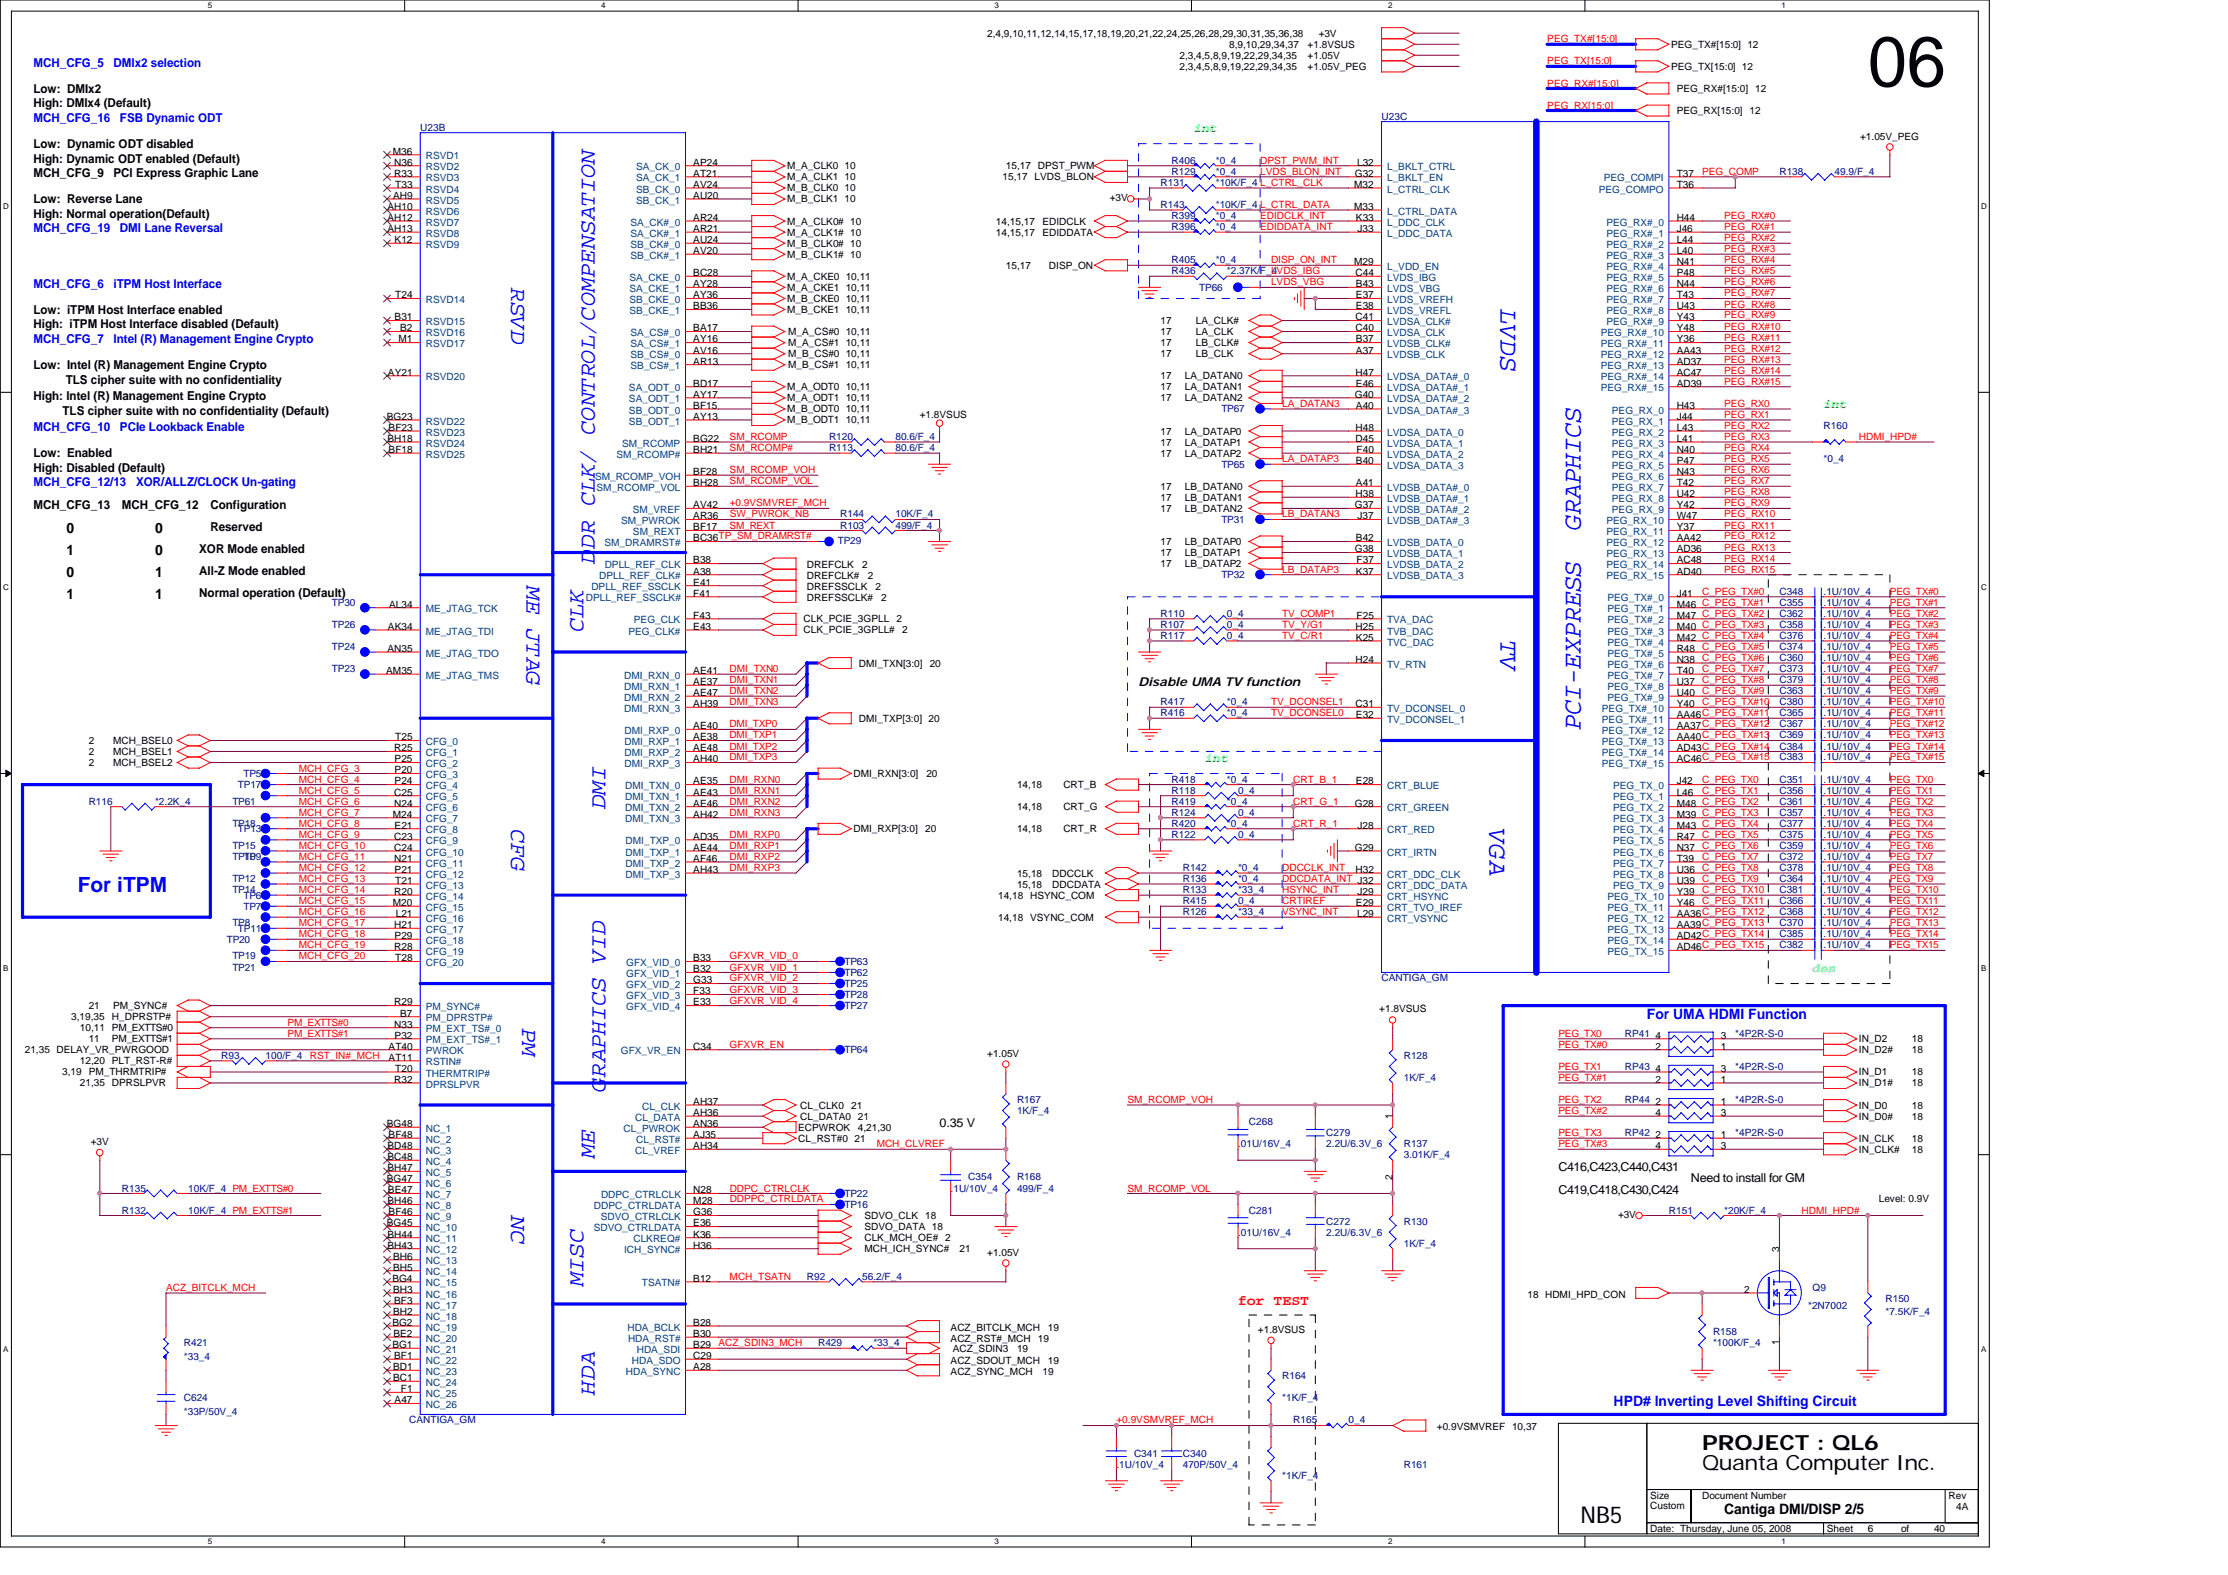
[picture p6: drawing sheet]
<svg xmlns="http://www.w3.org/2000/svg" width="297mm" height="210mm" viewBox="0 0 297 210" stroke-linecap="round" stroke-linejoin="round" font-family="sans-serif">
<defs><g id="words">
<text font-size="9.4" x="249" y="11.5">06</text>
<g font-size="3.5" fill="#00f">
<text x="200" y="41.3" transform="rotate(90 200 41.3)">LVDS</text>
<text x="210.8" y="70.7" transform="rotate(-90 210.8 70.7)">GRAPHICS</text>
<text x="200" y="85.4" transform="rotate(90 200 85.4)">TV</text>
<text x="210.8" y="97.4" transform="rotate(-90 210.8 97.4)">PCI-EXPRESS</text>
<text x="198.6" y="110.5" transform="rotate(90 198.6 110.5)">VGA</text>
</g>
<g font-size="3.1" fill="#00f">
<text x="68.1" y="38.3" transform="rotate(90 68.1 38.3)">RSVD</text>
<text x="79.3" y="75.1" transform="rotate(-90 79.3 75.1)">DDR CLK/ CONTROL/COMPENSATION</text>
<text x="70.2" y="78.1" transform="rotate(90 70.2 78.1)">ME JTAG</text>
<text x="77.8" y="84.3" transform="rotate(-90 77.8 84.3)">CLK</text>
<text x="80.7" y="107.8" transform="rotate(-90 80.7 107.8)">DMI</text>
<text x="68.1" y="110.5" transform="rotate(90 68.1 110.5)">CFG</text>
<text x="69.6" y="137" transform="rotate(90 69.6 137)">PM</text>
<text x="80.7" y="145.6" transform="rotate(-90 80.7 145.6)">GRAPHICS VID</text>
<text x="79.3" y="154.4" transform="rotate(-90 79.3 154.4)">ME</text>
<text x="68.1" y="162.1" transform="rotate(90 68.1 162.1)">NC</text>
<text x="77.8" y="171.5" transform="rotate(-90 77.8 171.5)">MISC</text>
<text x="79.3" y="185.9" transform="rotate(-90 79.3 185.9)">HDA</text>
</g>
<text font-size="3.1" x="210.7" y="203.1">NB5</text>
<text font-size="2.8" fill="#00f" x="10.4" y="119">For iTPM</text>
<g font-size="2.8">
<text x="226.9" y="195.9">Quanta Computer Inc.</text>
<text x="226.9" y="193.3">PROJECT : QL6</text>
</g>
<g font-size="1.9">
<text x="8.9" y="71">0</text>
<text x="20.7" y="71">0</text>
<text x="8.9" y="74">1</text>
<text x="8.9" y="76.9">0</text>
<text x="20.7" y="76.9">1</text>
<text x="20.7" y="74">0</text>
<text x="8.9" y="79.8">1</text>
<text x="20.7" y="79.8">1</text>
<text x="229.9" y="201.8">Cantiga DMI/DISP 2/5</text>
</g>
<g font-size="1.9" fill="#00f">
<text x="219.6" y="135.8">For UMA HDMI Function</text>
<text x="215.1" y="187.4">HPD# Inverting Level Shifting Circuit</text>
</g>
<text font-size="1.9" fill="#f00" x="165.1" y="174">for TEST</text>
<g font-size="1.6" fill="#00f">
<text x="4.5" y="8.9">MCH_CFG_5</text>
<text x="15.1" y="8.9">DMIx2 selection</text>
<text x="4.5" y="16.2">MCH_CFG_16</text>
<text x="16" y="16.2">FSB Dynamic ODT</text>
<text x="4.5" y="31">MCH_CFG_19</text>
<text x="16" y="31">DMI Lane Reversal</text>
<text x="4.5" y="38.3">MCH_CFG_6</text>
<text x="15.1" y="38.3">iTPM Host Interface</text>
<text x="4.5" y="45.7">MCH_CFG_7</text>
<text x="15.1" y="45.7">Intel (R) Management Engine Crypto</text>
<text x="4.5" y="57.5">MCH_CFG_10</text>
<text x="16" y="57.5">PCIe Lookback Enable</text>
<text x="4.5" y="64.9">MCH_CFG_12/13</text>
<text x="18.1" y="64.9">XOR/ALLZ/CLOCK Un-gating</text>
</g>
<g font-size="1.6">
<text x="4.5" y="12.3">Low: DMIx2</text>
<text x="4.5" y="14.3">High: DMIx4 (Default)</text>
<text x="4.5" y="23.6">MCH_CFG_9</text>
<text x="4.5" y="19.7">Low: Dynamic ODT disabled</text>
<text x="4.5" y="21.7">High: Dynamic ODT enabled (Default)</text>
<text x="15.1" y="23.6">PCI Express Graphic Lane</text>
<text x="4.5" y="27.1">Low: Reverse Lane</text>
<text x="4.5" y="29.1">High: Normal operation(Default)</text>
<text x="4.5" y="41.8">Low: iTPM Host Interface enabled</text>
<text x="4.5" y="43.8">High: iTPM Host Interface disabled (Default)</text>
<text x="4.5" y="49.2">Low: Intel (R) Management Engine Crypto</text>
<text x="4.5" y="53.3">High: Intel (R) Management Engine Crypto</text>
<text x="8.8" y="51.2">TLS cipher suite with no confidentiality</text>
<text x="8.3" y="55.3">TLS cipher suite with no confidentiality (Default)</text>
<text x="4.5" y="61">Low: Enabled</text>
<text x="4.5" y="63">High: Disabled (Default)</text>
<text x="4.5" y="67.8">MCH_CFG_13</text>
<text x="16.3" y="67.8">MCH_CFG_12</text>
<text x="28" y="67.8">Configuration</text>
<text x="28" y="70.8">Reserved</text>
<text x="26.6" y="73.7">XOR Mode enabled</text>
<text x="26.6" y="76.6">All-Z Mode enabled</text>
<text x="26.6" y="79.6">Normal operation (Default)</text>
<text x="151.8" y="91.5">Disable UMA TV function</text>
<text x="125.3" y="150.3">0.35 V</text>
<text x="207.8" y="156.2">C416,C423,C440,C431</text>
<text x="207.8" y="159.1">C419,C418,C430,C424</text>
<text x="225.4" y="157.6">Need to install for GM</text>
</g>
<g font-size="1.6" fill="#0f0">
<text x="159.1" y="17.6">int</text>
<text x="243.1" y="54.4">int</text>
<text x="160.6" y="101.6">int</text>
</g>
<text font-size="1.6" fill="#0ff" x="241.7" y="129.6">des</text>
<g font-size="1.3">
<text x="131.6" y="4.9">2,4,9,10,11,12,14,15,17,18,19,20,21,22,24,25,26,28,29,30,31,35,36,38</text>
<text x="175.8" y="4.9">+3V</text>
<text x="157.2" y="7.9">2,3,4,5,8,9,19,22,29,34,35</text>
<text x="157.2" y="9.3">2,3,4,5,8,9,19,22,29,34,35</text>
<text x="163.9" y="6.4">8,9,10,29,34,37</text>
<text x="174.3" y="6.4">+1.8VSUS</text>
<text x="174.3" y="7.9">+1.05V</text>
<text x="174.3" y="9.3">+1.05V_PEG</text>
<text x="222.8" y="6.4">PEG_TX#[15:0] 12</text>
<text x="222.8" y="9.3">PEG_TX[15:0] 12</text>
<text x="223.5" y="12.3">PEG_RX#[15:0] 12</text>
<text x="223.5" y="15.2">PEG_RX[15:0] 12</text>
<text x="52.4" y="20.6">M36</text>
<text x="52.6" y="22.1">N36</text>
<text x="52.6" y="23.6">R33</text>
<text x="92.4" y="22.1">AP24</text>
<text x="92.4" y="23.6">AT21</text>
<text x="104.9" y="22.6">M_A_CLK0 10</text>
<text x="134.1" y="22.6">15,17 DPST_PWM</text>
<text x="180.6" y="23.6">G32</text>
<text x="180.9" y="22.1">L32</text>
<text x="223.5" y="23.6">T37</text>
<text x="248" y="18.6">+1.05V_PEG</text>
<text x="51.7" y="28">AH10</text>
<text x="51.7" y="29.4">AH12</text>
<text x="52.4" y="26.5">AH9</text>
<text x="52.7" y="25">T33</text>
<text x="92.4" y="25">AV24</text>
<text x="92.4" y="29.4">AR24</text>
<text x="92.4" y="26.5">AU20</text>
<text x="104.9" y="24">M_A_CLK1 10</text>
<text x="104.9" y="27">M_B_CLK1 10</text>
<text x="104.9" y="25.5">M_B_CLK0 10</text>
<text x="104.9" y="30">M_A_CLK0# 10</text>
<text x="132.8" y="30">14,15,17</text>
<text x="133.7" y="24">15,17 LVDS_BLON</text>
<text x="139" y="30">EDIDCLK</text>
<text x="148" y="26.8">+3V</text>
<text x="180.5" y="25">M32</text>
<text x="180.5" y="28">M33</text>
<text x="180.8" y="29.4">K33</text>
<text x="223.5" y="25">T36</text>
<text x="223.5" y="29.4">H44</text>
<text x="51.7" y="30.9">AH13</text>
<text x="52.6" y="32.4">K12</text>
<text x="92.4" y="30.9">AR21</text>
<text x="92.4" y="32.4">AU24</text>
<text x="92.4" y="33.9">AV20</text>
<text x="104.9" y="34.4">M_B_CLK1# 10</text>
<text x="104.9" y="32.9">M_B_CLK0# 10</text>
<text x="104.9" y="31.4">M_A_CLK1# 10</text>
<text x="132.8" y="31.4">14,15,17</text>
<text x="134.1" y="35.8">15,17</text>
<text x="139" y="31.4">EDIDDATA</text>
<text x="139.8" y="35.8">DISP_ON</text>
<text x="180.5" y="35.3">M29</text>
<text x="181" y="30.9">J33</text>
<text x="223.5" y="30.9">J46</text>
<text x="223.5" y="32.4">L44</text>
<text x="223.5" y="33.9">L40</text>
<text x="223.5" y="35.3">N41</text>
<text x="52.7" y="39.8">T24</text>
<text x="92.4" y="36.8">BC28</text>
<text x="92.4" y="38.3">AY28</text>
<text x="92.4" y="39.8">AY36</text>
<text x="92.4" y="41.2">BB36</text>
<text x="104.9" y="40.3">M_B_CKE0 10,11</text>
<text x="104.9" y="41.7">M_B_CKE1 10,11</text>
<text x="104.9" y="38.8">M_A_CKE1 10,11</text>
<text x="104.9" y="37.3">M_A_CKE0 10,11</text>
<text x="180.7" y="36.8">C44</text>
<text x="180.8" y="38.3">B43</text>
<text x="180.8" y="39.8">E37</text>
<text x="180.8" y="41.2">E38</text>
<text x="223.5" y="36.8">P48</text>
<text x="223.5" y="38.3">N44</text>
<text x="223.5" y="39.8">T43</text>
<text x="223.5" y="41.2">U43</text>
<text x="52.6" y="42.7">B31</text>
<text x="53.1" y="45.7">M1</text>
<text x="53.4" y="44.2">B2</text>
<text x="92.4" y="44.2">BA17</text>
<text x="92.4" y="45.7">AY16</text>
<text x="92.4" y="47.1">AV16</text>
<text x="105.1" y="46.1">M_A_CS#1 10,11</text>
<text x="105.1" y="44.7">M_A_CS#0 10,11</text>
<text x="105.1" y="47.6">M_B_CS#0 10,11</text>
<text x="154.7" y="44.7">17</text>
<text x="154.7" y="46.1">17</text>
<text x="154.7" y="43.2">17</text>
<text x="154.7" y="47.6">17</text>
<text x="159.4" y="44.7">LA_CLK</text>
<text x="159.4" y="46.1">LB_CLK#</text>
<text x="159.4" y="43.2">LA_CLK#</text>
<text x="159.4" y="47.6">LB_CLK</text>
<text x="180.7" y="42.7">C41</text>
<text x="180.7" y="44.2">C40</text>
<text x="180.8" y="45.7">B37</text>
<text x="180.8" y="47.1">A37</text>
<text x="223.5" y="42.7">Y43</text>
<text x="223.5" y="44.2">Y48</text>
<text x="223.5" y="45.7">Y36</text>
<text x="223.5" y="47.1">AA43</text>
<text x="51.7" y="50.1">AY21</text>
<text x="92.4" y="48.6">AR13</text>
<text x="92.4" y="51.5">BD17</text>
<text x="92.4" y="53">AY17</text>
<text x="104.9" y="52">M_A_ODT0 10,11</text>
<text x="104.9" y="53.5">M_A_ODT1 10,11</text>
<text x="105.1" y="49.1">M_B_CS#1 10,11</text>
<text x="154.7" y="50.6">17</text>
<text x="154.7" y="53.5">17</text>
<text x="154.7" y="52">17</text>
<text x="158" y="50.6">LA_DATAN0</text>
<text x="158" y="53.5">LA_DATAN2</text>
<text x="158" y="52">LA_DATAN1</text>
<text x="180.6" y="53">G40</text>
<text x="180.7" y="50.1">H47</text>
<text x="180.8" y="51.5">E46</text>
<text x="223.5" y="48.6">AD37</text>
<text x="223.5" y="50.1">AC47</text>
<text x="223.5" y="51.5">AD39</text>
<text x="51.6" y="56">BG23</text>
<text x="51.7" y="58.9">BH18</text>
<text x="51.8" y="57.4">BF23</text>
<text x="92.4" y="54.5">BF15</text>
<text x="92.4" y="56">AY13</text>
<text x="92.4" y="58.9">BG22</text>
<text x="104.9" y="55">M_B_ODT0 10,11</text>
<text x="104.9" y="56.5">M_B_ODT1 10,11</text>
<text x="122.6" y="55.7">+1.8VSUS</text>
<text x="154.7" y="57.9">17</text>
<text x="154.7" y="59.4">17</text>
<text x="158" y="57.9">LA_DATAP0</text>
<text x="158" y="59.4">LA_DATAP1</text>
<text x="180.7" y="58.9">D45</text>
<text x="180.7" y="57.4">H48</text>
<text x="180.8" y="54.5">A40</text>
<text x="223.5" y="54.5">H43</text>
<text x="223.5" y="56">J44</text>
<text x="223.5" y="57.4">L43</text>
<text x="223.5" y="58.9">L41</text>
<text x="51.8" y="60.4">BF18</text>
<text x="92.4" y="60.4">BH21</text>
<text x="92.4" y="63.3">BF28</text>
<text x="92.4" y="64.8">BH28</text>
<text x="154.7" y="65.3">17</text>
<text x="154.7" y="60.9">17</text>
<text x="158" y="65.3">LB_DATAN0</text>
<text x="158" y="60.9">LA_DATAP2</text>
<text x="180.8" y="64.8">A41</text>
<text x="180.8" y="61.9">B40</text>
<text x="180.9" y="60.4">F40</text>
<text x="223.5" y="60.4">N40</text>
<text x="223.5" y="61.9">P47</text>
<text x="223.5" y="63.3">N43</text>
<text x="223.5" y="64.8">T42</text>
<text x="92.4" y="67.8">AV42</text>
<text x="92.4" y="69.2">AR36</text>
<text x="92.4" y="70.7">BF17</text>
<text x="154.7" y="68.2">17</text>
<text x="154.7" y="66.8">17</text>
<text x="158" y="68.2">LB_DATAN2</text>
<text x="158" y="66.8">LB_DATAN1</text>
<text x="180.6" y="67.8">G37</text>
<text x="180.7" y="66.3">H38</text>
<text x="181" y="69.2">J37</text>
<text x="223.5" y="66.3">U42</text>
<text x="223.5" y="67.8">Y42</text>
<text x="223.5" y="69.2">W47</text>
<text x="223.5" y="70.7">Y37</text>
<text x="92.4" y="72.2">BC36TP_SM_DRAMRST#</text>
<text x="92.4" y="75.1">B38</text>
<text x="92.4" y="76.6">A38</text>
<text x="107.6" y="77.2">DREFCLK#</text>
<text x="107.6" y="75.8">DREFCLK</text>
<text x="115" y="75.8">2</text>
<text x="115.7" y="77.2">2</text>
<text x="154.7" y="72.7">17</text>
<text x="154.7" y="75.6">17</text>
<text x="154.7" y="74.1">17</text>
<text x="158" y="72.7">LB_DATAP0</text>
<text x="158" y="75.6">LB_DATAP2</text>
<text x="158" y="74.1">LB_DATAP1</text>
<text x="180.6" y="73.6">G38</text>
<text x="180.8" y="72.2">B42</text>
<text x="180.8" y="76.6">K37</text>
<text x="180.9" y="75.1">F37</text>
<text x="223.5" y="72.2">AA42</text>
<text x="223.5" y="73.6">AD36</text>
<text x="223.5" y="75.1">AC48</text>
<text x="223.5" y="76.6">AD40</text>
<text x="51.7" y="84">AK34</text>
<text x="51.9" y="81">AL34</text>
<text x="92.4" y="78.1">E41</text>
<text x="92.4" y="79.5">F41</text>
<text x="92.4" y="84">E43</text>
<text x="92.4" y="82.5">F43</text>
<text x="107.1" y="83">CLK_PCIE_3GPLL</text>
<text x="107.6" y="80.2">DREFSSCLK#</text>
<text x="107.6" y="78.7">DREFSSCLK</text>
<text x="116.7" y="78.7">2</text>
<text x="117.5" y="80.2">2</text>
<text x="119.5" y="83">2</text>
<text x="180.7" y="84">H25</text>
<text x="180.9" y="82.5">F25</text>
<text x="223.5" y="79.5">J41</text>
<text x="223.5" y="84">M40 C_PEG_TX#3</text>
<text x="223.5" y="81">M46 C_PEG_TX#1</text>
<text x="223.5" y="82.5">M47 C_PEG_TX#2</text>
<text x="51.5" y="89.9">AM35</text>
<text x="51.7" y="86.9">AN35</text>
<text x="92.4" y="89.9">AE41</text>
<text x="107.1" y="84.5">CLK_PCIE_3GPLL#</text>
<text x="114.5" y="88.9">DMI_TXN[3:0]</text>
<text x="120.3" y="84.5">2</text>
<text x="123.9" y="88.9">20</text>
<text x="180.7" y="88.4">H24</text>
<text x="180.8" y="85.4">K25</text>
<text x="223.5" y="85.4">M42 C_PEG_TX#4</text>
<text x="223.5" y="86.9">R48 C_PEG_TX#5</text>
<text x="223.5" y="88.4">N38 C_PEG_TX#6</text>
<text x="223.5" y="89.9">T40</text>
<text x="92.4" y="91.3">AE37</text>
<text x="92.4" y="92.8">AE47</text>
<text x="92.4" y="94.3">AH39</text>
<text x="180.7" y="94.3">C31</text>
<text x="180.8" y="95.7">E32</text>
<text x="223.5" y="94.3">Y40</text>
<text x="223.5" y="91.3">U37 C_PEG_TX#8</text>
<text x="223.5" y="92.8">U40 C_PEG_TX#9</text>
<text x="223.5" y="95.7">AA46C_PEG_TX#11</text>
<text x="11.8" y="99.2">2</text>
<text x="11.8" y="100.6">2</text>
<text x="15.1" y="99.2">MCH_BSEL0</text>
<text x="15.1" y="100.6">MCH_BSEL1</text>
<text x="52.6" y="100.2">R25</text>
<text x="52.6" y="101.6">P25</text>
<text x="52.7" y="98.7">T25</text>
<text x="92.4" y="97.2">AE40</text>
<text x="92.4" y="98.7">AE38</text>
<text x="92.4" y="100.2">AE48</text>
<text x="92.4" y="101.6">AH40</text>
<text x="114.5" y="96.2">DMI_TXP[3:0] 20</text>
<text x="223.5" y="97.2">AA37C_PEG_TX#12</text>
<text x="223.5" y="98.7">AA40C_PEG_TX#13</text>
<text x="223.5" y="100.2">AD43C_PEG_TX#14</text>
<text x="223.5" y="101.6">AC46C_PEG_TX#15</text>
<text x="11.8" y="102.1">2</text>
<text x="15.1" y="102.1">MCH_BSEL2</text>
<text x="52.6" y="106.1">C25</text>
<text x="52.6" y="107.5">N24</text>
<text x="52.6" y="103.1">P20</text>
<text x="52.6" y="104.6">P24</text>
<text x="92.4" y="104.6">AE35</text>
<text x="92.4" y="106.1">AE43</text>
<text x="92.4" y="107.5">AE46</text>
<text x="113.8" y="103.6">DMI_RXN[3:0]</text>
<text x="123.5" y="103.6">20</text>
<text x="135.6" y="105.1">14,18</text>
<text x="141.8" y="105.1">CRT_B</text>
<text x="180.6" y="107.5">G28</text>
<text x="180.8" y="104.6">E28</text>
<text x="223.5" y="104.6">J42</text>
<text x="223.5" y="106.1">L46</text>
<text x="223.5" y="107.5">M48 C_PEG_TX2</text>
<text x="52.4" y="109">M24</text>
<text x="52.6" y="112">C23</text>
<text x="52.6" y="113.4">C24</text>
<text x="52.6" y="110.5">E21</text>
<text x="92.4" y="109">AH42</text>
<text x="92.4" y="112">AD35</text>
<text x="92.4" y="113.4">AE44</text>
<text x="113.8" y="111">DMI_RXP[3:0]</text>
<text x="123.4" y="111">20</text>
<text x="135.6" y="108">14,18</text>
<text x="135.6" y="111">14,18</text>
<text x="141.8" y="108">CRT_G</text>
<text x="141.8" y="111">CRT_R</text>
<text x="180.6" y="113.4">G29</text>
<text x="181" y="110.5">J28</text>
<text x="223.5" y="109">M39 C_PEG_TX3</text>
<text x="223.5" y="110.5">M43 C_PEG_TX4</text>
<text x="223.5" y="112">R47 C_PEG_TX5</text>
<text x="223.5" y="113.4">N37 C_PEG_TX6</text>
<text x="52.6" y="114.9">N21</text>
<text x="52.6" y="119.3">R20</text>
<text x="52.6" y="116.4">P21</text>
<text x="52.7" y="117.8">T21</text>
<text x="92.4" y="114.9">AF46</text>
<text x="92.4" y="116.4">AH43</text>
<text x="133.1" y="119.8">14,18 HSYNC_COM</text>
<text x="135.6" y="116.9">15,18</text>
<text x="135.6" y="118.3">15,18</text>
<text x="140.3" y="116.9">DDCCLK</text>
<text x="140.3" y="118.3">DDCDATA</text>
<text x="180.7" y="116.4">H32</text>
<text x="181" y="119.3">J29</text>
<text x="223.5" y="114.9">T39</text>
<text x="223.5" y="116.4">U36 C_PEG_TX8</text>
<text x="223.5" y="117.8">U39 C_PEG_TX9</text>
<text x="223.5" y="119.3">Y39</text>
<text x="52.4" y="120.8">M20</text>
<text x="52.6" y="123.7">H21</text>
<text x="52.6" y="125.2">P29</text>
<text x="52.8" y="122.3">L21</text>
<text x="133.1" y="122.7">14,18 VSYNC_COM</text>
<text x="180.8" y="120.8">E29</text>
<text x="180.9" y="122.3">L29</text>
<text x="223.5" y="120.8">Y46</text>
<text x="223.5" y="122.3">AA36C_PEG_TX12</text>
<text x="223.5" y="123.7">AA39C_PEG_TX13</text>
<text x="223.5" y="125.2">AD42C_PEG_TX14</text>
<text x="52.6" y="126.7">R28</text>
<text x="52.7" y="128.2">T28</text>
<text x="92.4" y="128.2">B33</text>
<text x="92.4" y="129.6">B32</text>
<text x="92.4" y="131.1">G33</text>
<text x="223.5" y="126.7">AD46C_PEG_TX15</text>
<text x="9.5" y="136">3,19,35</text>
<text x="10.7" y="137.5">10,11 PM_EXTTS#0</text>
<text x="11.8" y="134.5">21</text>
<text x="14.9" y="136">H_DPRSTP#</text>
<text x="15.1" y="134.5">PM_SYNC#</text>
<text x="52.6" y="134">R29</text>
<text x="52.6" y="137">N33</text>
<text x="53.4" y="135.5">B7</text>
<text x="92.4" y="132.6">F33</text>
<text x="92.4" y="134">E33</text>
<text x="183.9" y="135">+1.8VSUS</text>
<text x="3.3" y="140.4">21,35 DELAY_VR_PWRGOOD</text>
<text x="8.3" y="143.4">3,19 PM_THRMTRIP#</text>
<text x="10.7" y="141.9">12,20 PLT_RST-R#</text>
<text x="11.8" y="139">11</text>
<text x="14.9" y="139">PM_EXTTS#1</text>
<text x="51.8" y="139.9">AT40</text>
<text x="51.8" y="141.4">AT11</text>
<text x="52.6" y="138.5">P32</text>
<text x="52.7" y="142.9">T20</text>
<text x="92.4" y="139.9">C34</text>
<text x="131.6" y="140.9">+1.05V</text>
<text x="220.7" y="142.9">4</text>
<text x="220.7" y="139.9">2</text>
<text x="220.7" y="138.5">4</text>
<text x="229.4" y="142.9">3</text>
<text x="229.4" y="139.9">1</text>
<text x="229.4" y="138.5">3</text>
<text x="247.8" y="139">IN_D2</text>
<text x="247.8" y="140.4">IN_D2#</text>
<text x="247.8" y="143.4">IN_D1</text>
<text x="254.9" y="140.4">18</text>
<text x="254.9" y="139">18</text>
<text x="254.9" y="143.4">18</text>
<text x="10.7" y="144.8">21,35 DPRSLPVR</text>
<text x="52.6" y="144.4">R32</text>
<text x="92.4" y="147.3">AH37</text>
<text x="92.4" y="148.8">AH36</text>
<text x="106.7" y="149.3">CL_DATA0 21</text>
<text x="106.7" y="147.8">CL_CLK0</text>
<text x="113.5" y="147.8">21</text>
<text x="185.6" y="149.2" transform="rotate(-90 185.6 149.2)">1</text>
<text x="220.7" y="147.3">2</text>
<text x="220.7" y="148.8">4</text>
<text x="220.7" y="144.4">2</text>
<text x="229.4" y="147.3">1</text>
<text x="229.4" y="148.8">3</text>
<text x="229.4" y="144.4">1</text>
<text x="247.8" y="144.8">IN_D1#</text>
<text x="247.8" y="147.8">IN_D0</text>
<text x="247.8" y="149.3">IN_D0#</text>
<text x="254.9" y="144.8">18</text>
<text x="254.9" y="149.3">18</text>
<text x="254.9" y="147.8">18</text>
<text x="12.1" y="152.7">+3V</text>
<text x="51.6" y="150.3">BG48</text>
<text x="51.7" y="153.2">BD48</text>
<text x="51.7" y="154.7">BC48</text>
<text x="51.8" y="151.7">BF48</text>
<text x="92.4" y="150.3">AN36</text>
<text x="92.4" y="151.7">AJ35</text>
<text x="92.4" y="153.2">AH34</text>
<text x="106.4" y="150.7">ECPWROK</text>
<text x="106.4" y="152.2">CL_RST#0 21</text>
<text x="114.4" y="150.7">4,21,30</text>
<text x="220.7" y="151.7">2</text>
<text x="220.7" y="153.2">4</text>
<text x="229.4" y="151.7">1</text>
<text x="229.4" y="153.2">3</text>
<text x="247.8" y="152.2">IN_CLK</text>
<text x="247.8" y="153.7">IN_CLK#</text>
<text x="254.9" y="153.7">18</text>
<text x="254.9" y="152.2">18</text>
<text x="51.6" y="157.6">BG47</text>
<text x="51.7" y="156.1">BH47</text>
<text x="51.7" y="160.6">BH46</text>
<text x="51.7" y="159.1">BE47</text>
<text x="92.4" y="159.1">N28</text>
<text x="92.4" y="160.6">M28</text>
<text x="185.6" y="157.3" transform="rotate(-90 185.6 157.3)">2</text>
<text x="250.5" y="160.3">Level: 0.9V</text>
<text x="51.6" y="163.5">BG45</text>
<text x="51.7" y="165">BH44</text>
<text x="51.7" y="166.5">BH43</text>
<text x="51.8" y="162">BF46</text>
<text x="52.4" y="167.9">BH6</text>
<text x="92.4" y="162">G36</text>
<text x="92.4" y="163.5">E36</text>
<text x="92.4" y="165">K36</text>
<text x="92.4" y="166.5">H36</text>
<text x="115.2" y="162.5">SDVO_CLK</text>
<text x="115.2" y="164">SDVO_DATA 18</text>
<text x="115.2" y="165.5">CLK_MCH_OE# 2</text>
<text x="115.2" y="166.9">MCH_ICH_SYNC#</text>
<text x="123.4" y="162.5">18</text>
<text x="127.9" y="166.9">21</text>
<text x="131.6" y="167.4">+1.05V</text>
<text x="215.7" y="162.4">+3V</text>
<text x="237.2" y="166.9" transform="rotate(-90 237.2 166.9)">3</text>
<text x="52.3" y="170.9">BG4</text>
<text x="52.4" y="169.4">BH5</text>
<text x="52.4" y="172.4">BH3</text>
<text x="52.6" y="173.8">BF3</text>
<text x="92.4" y="170.9">B12</text>
<text x="203.6" y="173">18 HDMI_HPD_CON</text>
<text x="232.5" y="172.4">2</text>
<text x="52.3" y="176.8">BG2</text>
<text x="52.3" y="179.7">BG1</text>
<text x="52.4" y="175.3">BH2</text>
<text x="52.5" y="178.2">BE2</text>
<text x="92.4" y="176.8">B28</text>
<text x="92.4" y="178.2">B30</text>
<text x="92.4" y="179.7">B29</text>
<text x="126.7" y="177.4">ACZ_BITCLK_MCH</text>
<text x="126.7" y="178.9">ACZ_RST#_MCH</text>
<text x="138.4" y="178.9">19</text>
<text x="139.7" y="177.4">19</text>
<text x="167.7" y="177.7">+1.8VSUS</text>
<text x="237.2" y="179.4" transform="rotate(-90 237.2 179.4)">1</text>
<text x="52.4" y="182.7">BD1</text>
<text x="52.4" y="184.1">BC1</text>
<text x="52.6" y="181.2">BF1</text>
<text x="53.4" y="185.6">F1</text>
<text x="92.4" y="181.2">C29</text>
<text x="92.4" y="182.7">A28</text>
<text x="126.7" y="181.8">ACZ_SDOUT_MCH</text>
<text x="126.7" y="183.3">ACZ_SYNC_MCH</text>
<text x="127" y="180.2">ACZ_SDIN3</text>
<text x="135.6" y="180.2">19</text>
<text x="139" y="183.3">19</text>
<text x="139.7" y="181.8">19</text>
<text x="52.6" y="187.1">A47</text>
<text x="191.6" y="190.7">+0.9VSMVREF 10,37</text>
<text x="220" y="201.1">Custom</text>
<text x="220" y="199.8">Size</text>
<text x="226.9" y="199.8">Document Number</text>
<text x="259.8" y="199.8">Rev</text>
<text x="260.8" y="201.3">4A</text>
<text x="220" y="204.2">Date: Thursday, June 05, 2008</text>
<text x="243.6" y="204.2">Sheet</text>
<text x="249" y="204.2">6</text>
<text x="253.4" y="204.2">of</text>
<text x="257.8" y="204.2">40</text>
</g>
<g font-size="1.3" fill="#f00">
<text x="206.3" y="5.6">PEG_TX#[15:0]</text>
<text x="206.3" y="11.5">PEG_RX#[15:0]</text>
<text x="206.3" y="8.6">PEG_TX[15:0]</text>
<text x="206.3" y="14.5">PEG_RX[15:0]</text>
<text x="168" y="21.8">DPST_PWM_INT</text>
<text x="168" y="23.3">LVDS_BLON_INT</text>
<text x="226.9" y="23.3">PEG_COMP</text>
<text x="168" y="27.7">L_CTRL_DATA</text>
<text x="168" y="29.2">EDIDCLK_INT</text>
<text x="168" y="24.8">L_CTRL_CLK</text>
<text x="229.9" y="29.2">PEG_RX#0</text>
<text x="168" y="30.7">EDIDDATA_INT</text>
<text x="169.5" y="35.1">DISP_ON_INT</text>
<text x="229.9" y="30.7">PEG_RX#1</text>
<text x="229.9" y="33.6">PEG_RX#3</text>
<text x="229.9" y="32.2">PEG_RX#2</text>
<text x="229.9" y="35.1">PEG_RX#4</text>
<text x="169.5" y="38">LVDS_VBG</text>
<text x="169.5" y="36.6">LVDS_IBG</text>
<text x="229.9" y="36.6">PEG_RX#5</text>
<text x="229.9" y="39.5">PEG_RX#7</text>
<text x="229.9" y="38">PEG_RX#6</text>
<text x="229.9" y="41">PEG_RX#8</text>
<text x="229.9" y="42.5">PEG_RX#9</text>
<text x="229.9" y="45.4">PEG_RX#11</text>
<text x="229.9" y="43.9">PEG_RX#10</text>
<text x="229.9" y="46.9">PEG_RX#12</text>
<text x="229.9" y="48.4">PEG_RX#13</text>
<text x="229.9" y="51.3">PEG_RX#15</text>
<text x="229.9" y="49.8">PEG_RX#14</text>
<text x="97.3" y="58.7">SM_RCOMP</text>
<text x="170.9" y="54.2">LA_DATAN3</text>
<text x="229.9" y="55.7">PEG_RX1</text>
<text x="229.9" y="58.7">PEG_RX3</text>
<text x="229.9" y="57.2">PEG_RX2</text>
<text x="229.9" y="54.2">PEG_RX0</text>
<text x="247.8" y="58.7">HDMI_HPD#</text>
<text x="97.3" y="63.1">SM_RCOMP_VOH</text>
<text x="97.3" y="64.6">SM_RCOMP_VOL</text>
<text x="97.3" y="60.1">SM_RCOMP#</text>
<text x="170.9" y="61.6">LA_DATAP3</text>
<text x="229.9" y="61.6">PEG_RX5</text>
<text x="229.9" y="64.6">PEG_RX7</text>
<text x="229.9" y="63.1">PEG_RX6</text>
<text x="229.9" y="60.1">PEG_RX4</text>
<text x="97.3" y="70.5">SM_REXT</text>
<text x="97.3" y="69">SW_PWROK_NB</text>
<text x="97.3" y="67.5">+0.9VSMVREF_MCH</text>
<text x="170.9" y="69">LB_DATAN3</text>
<text x="229.9" y="67.5">PEG_RX9</text>
<text x="229.9" y="70.5">PEG_RX11</text>
<text x="229.9" y="69">PEG_RX10</text>
<text x="229.9" y="66">PEG_RX8</text>
<text x="229.9" y="71.9">PEG_RX12</text>
<text x="170.9" y="76.3">LB_DATAP3</text>
<text x="229.9" y="73.4">PEG_RX13</text>
<text x="229.9" y="76.3">PEG_RX15</text>
<text x="229.9" y="74.9">PEG_RX14</text>
<text x="170.9" y="83.7">TV_Y/G1</text>
<text x="170.9" y="82.2">TV_COMP1</text>
<text x="226.9" y="79.3">C_PEG_TX#0</text>
<text x="252" y="79.3">PEG_TX#0</text>
<text x="252" y="80.8">PEG_TX#1</text>
<text x="252" y="82.2">PEG_TX#2</text>
<text x="252" y="83.7">PEG_TX#3</text>
<text x="97.3" y="89.6">DMI_TXN0</text>
<text x="170.9" y="85.2">TV_C/R1</text>
<text x="226.9" y="89.6">C_PEG_TX#7</text>
<text x="252" y="85.2">PEG_TX#4</text>
<text x="252" y="86.7">PEG_TX#5</text>
<text x="252" y="88.1">PEG_TX#6</text>
<text x="252" y="89.6">PEG_TX#7</text>
<text x="97.3" y="91.1">DMI_TXN1</text>
<text x="97.3" y="92.6">DMI_TXN2</text>
<text x="97.3" y="94">DMI_TXN3</text>
<text x="169.5" y="94">TV_DCONSEL1</text>
<text x="169.5" y="95.5">TV_DCONSEL0</text>
<text x="226.9" y="94">C_PEG_TX#10</text>
<text x="252" y="91.1">PEG_TX#8</text>
<text x="252" y="92.6">PEG_TX#9</text>
<text x="252" y="94">PEG_TX#10</text>
<text x="252" y="95.5">PEG_TX#11</text>
<text x="97.3" y="97">DMI_TXP0</text>
<text x="97.3" y="98.4">DMI_TXP1</text>
<text x="97.3" y="99.9">DMI_TXP2</text>
<text x="97.3" y="101.4">DMI_TXP3</text>
<text x="252" y="97">PEG_TX#12</text>
<text x="252" y="98.4">PEG_TX#13</text>
<text x="252" y="99.9">PEG_TX#14</text>
<text x="252" y="101.4">PEG_TX#15</text>
<text x="39.8" y="102.9">MCH_CFG_3</text>
<text x="39.8" y="104.3">MCH_CFG_4</text>
<text x="39.8" y="105.8">MCH_CFG_5</text>
<text x="39.8" y="107.3">MCH_CFG_6</text>
<text x="97.3" y="104.3">DMI_RXN0</text>
<text x="97.3" y="105.8">DMI_RXN1</text>
<text x="97.3" y="107.3">DMI_RXN2</text>
<text x="172.4" y="104.3">CRT_B_1</text>
<text x="172.4" y="107.3">CRT_G_1</text>
<text x="226.9" y="104.3">C_PEG_TX0</text>
<text x="226.9" y="105.8">C_PEG_TX1</text>
<text x="252" y="104.3">PEG_TX0</text>
<text x="252" y="105.8">PEG_TX1</text>
<text x="252" y="107.3">PEG_TX2</text>
<text x="39.8" y="108.8">MCH_CFG_7</text>
<text x="39.8" y="110.2">MCH_CFG_8</text>
<text x="39.8" y="111.7">MCH_CFG_9</text>
<text x="39.8" y="113.2">MCH_CFG_10</text>
<text x="97.3" y="108.8">DMI_RXN3</text>
<text x="97.3" y="111.7">DMI_RXP0</text>
<text x="97.3" y="113.2">DMI_RXP1</text>
<text x="172.4" y="110.2">CRT_R_1</text>
<text x="252" y="110.2">PEG_TX4</text>
<text x="252" y="111.7">PEG_TX5</text>
<text x="252" y="113.2">PEG_TX6</text>
<text x="252" y="108.8">PEG_TX3</text>
<text x="39.8" y="114.7">MCH_CFG_11</text>
<text x="39.8" y="116.1">MCH_CFG_12</text>
<text x="39.8" y="119.1">MCH_CFG_14</text>
<text x="39.8" y="117.6">MCH_CFG_13</text>
<text x="97.3" y="114.7">DMI_RXP2</text>
<text x="97.3" y="116.1">DMI_RXP3</text>
<text x="170.9" y="119.1">HSYNC_INT</text>
<text x="170.9" y="117.6">DDCDATA_INT J32</text>
<text x="170.9" y="116.1">DDCCLK_INT</text>
<text x="226.9" y="114.7">C_PEG_TX7</text>
<text x="226.9" y="119.1">C_PEG_TX10</text>
<text x="252" y="114.7">PEG_TX7</text>
<text x="252" y="116.1">PEG_TX8</text>
<text x="252" y="117.6">PEG_TX9</text>
<text x="252" y="119.1">PEG_TX10</text>
<text x="39.8" y="120.5">MCH_CFG_15</text>
<text x="39.8" y="122">MCH_CFG_16</text>
<text x="39.8" y="123.5">MCH_CFG_17</text>
<text x="39.8" y="125">MCH_CFG_18</text>
<text x="170.9" y="120.5">CRTIREF</text>
<text x="170.9" y="122">VSYNC_INT</text>
<text x="226.9" y="120.5">C_PEG_TX11</text>
<text x="252" y="122">PEG_TX12</text>
<text x="252" y="123.5">PEG_TX13</text>
<text x="252" y="125">PEG_TX14</text>
<text x="252" y="120.5">PEG_TX11</text>
<text x="39.8" y="126.4">MCH_CFG_19</text>
<text x="39.8" y="127.9">MCH_CFG_20</text>
<text x="97.3" y="127.9">GFXVR_VID_0</text>
<text x="97.3" y="129.4">GFXVR_VID_1</text>
<text x="97.3" y="130.9">GFXVR_VID_2</text>
<text x="252" y="126.4">PEG_TX15</text>
<text x="38.4" y="136.8">PM_EXTTS#0</text>
<text x="97.3" y="132.3">GFXVR_VID_3</text>
<text x="97.3" y="133.8">GFXVR_VID_4</text>
<text x="38.4" y="138.2">PM_EXTTS#1</text>
<text x="41.3" y="141.2">RST_IN#_MCH</text>
<text x="97.3" y="139.7">GFXVR_EN</text>
<text x="207.8" y="142.6">PEG_TX1</text>
<text x="207.8" y="139.7">PEG_TX#0</text>
<text x="207.8" y="138.2">PEG_TX0</text>
<text x="150.3" y="147.1">SM_RCOMP_VOH</text>
<text x="207.8" y="147.1">PEG_TX2</text>
<text x="207.8" y="144.1">PEG_TX#1</text>
<text x="207.8" y="148.5">PEG_TX#2</text>
<text x="116.9" y="152.9">MCH_CLVREF</text>
<text x="207.8" y="151.5">PEG_TX3</text>
<text x="207.8" y="152.9">PEG_TX#3</text>
<text x="97.3" y="158.9">DDPC_CTRLCLK</text>
<text x="97.3" y="160.3">DDPPC_CTRLDATA</text>
<text x="150.3" y="158.9">SM_RCOMP_VOL</text>
<text x="240.2" y="161.8">HDMI_HPD#</text>
<text x="22.1" y="172.1">ACZ_BITCLK_MCH</text>
<text x="97.3" y="170.6">MCH_TSATN</text>
<text x="95.8" y="179.5">ACZ_SDIN3_MCH</text>
<text x="148.8" y="189.8">+0.9VSMVREF_MCH</text>
</g>
<g font-size="1.3" fill="#000080">
<text x="56" y="17.4">U23B</text>
<text x="184.2" y="15.9">U23C</text>
<text x="156.2" y="21.8">R406</text>
<text x="156.2" y="23.3">R129</text>
<text x="162.1" y="21.8">*0_4</text>
<text x="162.1" y="23.3">*0_4</text>
<text x="237.2" y="23.3">R138</text>
<text x="244.6" y="23.3">49.9/F_4</text>
<text x="154.7" y="24.8">R131</text>
<text x="154.7" y="27.7">R143</text>
<text x="156.2" y="29.2">R399</text>
<text x="162.1" y="24.8">*10K/F_4</text>
<text x="162.1" y="27.7">*10K/F_4</text>
<text x="162.1" y="29.2">*0_4</text>
<text x="156.2" y="35.1">R405</text>
<text x="156.2" y="30.7">R396</text>
<text x="162.1" y="35.1">*0_4</text>
<text x="162.1" y="30.7">*0_4</text>
<text x="156.2" y="36.6">R436</text>
<text x="159.9" y="38.8">TP66</text>
<text x="163.6" y="36.6">*2.37K/F_4</text>
<text x="110.5" y="58.7">R120</text>
<text x="119.4" y="58.7">80.6/F_4</text>
<text x="162.8" y="55">TP67</text>
<text x="243.1" y="57.2">R160</text>
<text x="110.5" y="60.1">R113</text>
<text x="119.4" y="60.1">80.6/F_4</text>
<text x="162.8" y="62.4">TP65</text>
<text x="243.1" y="61.6">*0_4</text>
<text x="112" y="69">R144</text>
<text x="112" y="70.5">R103</text>
<text x="119.4" y="69">10K/F_4</text>
<text x="119.4" y="70.5">499/F_4</text>
<text x="162.8" y="69.7">TP31</text>
<text x="111.7" y="72.5">TP29</text>
<text x="162.8" y="77.1">TP32</text>
<text x="44.2" y="80.8">TP30</text>
<text x="44.2" y="83.7">TP26</text>
<text x="154.7" y="82.2">R110</text>
<text x="154.7" y="83.7">R107</text>
<text x="163.6" y="82.2">0_4</text>
<text x="163.6" y="83.7">0_4</text>
<text x="237.2" y="79.3">C348</text>
<text x="237.2" y="82.2">C362</text>
<text x="237.2" y="80.8">C355</text>
<text x="237.2" y="83.7">C358</text>
<text x="243.1" y="79.3">.1U/10V_4</text>
<text x="243.1" y="82.2">.1U/10V_4</text>
<text x="243.1" y="80.8">.1U/10V_4</text>
<text x="243.1" y="83.7">.1U/10V_4</text>
<text x="44.2" y="86.7">TP24</text>
<text x="44.2" y="89.6">TP23</text>
<text x="154.7" y="85.2">R117</text>
<text x="163.6" y="85.2">0_4</text>
<text x="237.2" y="85.2">C376</text>
<text x="237.2" y="86.7">C374</text>
<text x="237.2" y="88.1">C360</text>
<text x="237.2" y="89.6">C373</text>
<text x="243.1" y="85.2">.1U/10V_4</text>
<text x="243.1" y="86.7">.1U/10V_4</text>
<text x="243.1" y="88.1">.1U/10V_4</text>
<text x="243.1" y="89.6">.1U/10V_4</text>
<text x="154.7" y="95.5">R416</text>
<text x="154.7" y="94">R417</text>
<text x="163.6" y="95.5">*0_4</text>
<text x="163.6" y="94">*0_4</text>
<text x="237.2" y="94">C380</text>
<text x="237.2" y="95.5">C365</text>
<text x="237.2" y="92.6">C363</text>
<text x="237.2" y="91.1">C379</text>
<text x="243.1" y="94">.1U/10V_4</text>
<text x="243.1" y="95.5">.1U/10V_4</text>
<text x="243.1" y="92.6">.1U/10V_4</text>
<text x="243.1" y="91.1">.1U/10V_4</text>
<text x="237.2" y="99.9">C384</text>
<text x="237.2" y="97">C367</text>
<text x="237.2" y="101.4">C383</text>
<text x="237.2" y="98.4">C369</text>
<text x="243.1" y="99.9">.1U/10V_4</text>
<text x="243.1" y="97">.1U/10V_4</text>
<text x="243.1" y="101.4">.1U/10V_4</text>
<text x="243.1" y="98.4">.1U/10V_4</text>
<text x="11.8" y="107.3">R116</text>
<text x="20.7" y="107.3">*2.2K_4</text>
<text x="31" y="107.3">TP61</text>
<text x="31.7" y="105.1">TP17</text>
<text x="32.5" y="103.6">TP5</text>
<text x="156.2" y="107.3">R419</text>
<text x="156.2" y="105.8">R118</text>
<text x="156.2" y="104.3">R418</text>
<text x="163.6" y="107.3">*0_4</text>
<text x="163.6" y="104.3">*0_4</text>
<text x="165.1" y="105.8">0_4</text>
<text x="237.2" y="107.3">C361</text>
<text x="237.2" y="104.3">C351</text>
<text x="237.2" y="105.8">C356</text>
<text x="243.1" y="107.3">.1U/10V_4</text>
<text x="243.1" y="104.3">.1U/10V_4</text>
<text x="243.1" y="105.8">.1U/10V_4</text>
<text x="31" y="110.2">TP18</text>
<text x="31" y="113.2">TP15</text>
<text x="31.7" y="111">TP13</text>
<text x="156.2" y="110.2">R420</text>
<text x="156.2" y="108.8">R124</text>
<text x="156.2" y="111.7">R122</text>
<text x="163.6" y="110.2">*0_4</text>
<text x="165.1" y="108.8">0_4</text>
<text x="165.1" y="111.7">0_4</text>
<text x="237.2" y="111.7">C375</text>
<text x="237.2" y="108.8">C357</text>
<text x="237.2" y="113.2">C359</text>
<text x="237.2" y="110.2">C377</text>
<text x="243.1" y="111.7">.1U/10V_4</text>
<text x="243.1" y="108.8">.1U/10V_4</text>
<text x="243.1" y="113.2">.1U/10V_4</text>
<text x="243.1" y="110.2">.1U/10V_4</text>
<text x="31" y="114.7">TP10</text>
<text x="31" y="117.6">TP12</text>
<text x="31" y="119.1">TP14</text>
<text x="32.5" y="114.7">TP9</text>
<text x="32.5" y="119.8">TP6</text>
<text x="157.7" y="117.6">R136</text>
<text x="157.7" y="116.1">R142</text>
<text x="157.7" y="119.1">R133</text>
<text x="165.1" y="117.6">*0_4</text>
<text x="165.1" y="116.1">*0_4</text>
<text x="165.1" y="119.1">*33_4</text>
<text x="237.2" y="117.6">C364</text>
<text x="237.2" y="114.7">C372</text>
<text x="237.2" y="119.1">C381</text>
<text x="237.2" y="116.1">C378</text>
<text x="243.1" y="117.6">.1U/10V_4</text>
<text x="243.1" y="114.7">.1U/10V_4</text>
<text x="243.1" y="119.1">.1U/10V_4</text>
<text x="243.1" y="116.1">.1U/10V_4</text>
<text x="30.2" y="125.7">TP20</text>
<text x="31" y="123.5">TP8</text>
<text x="31.7" y="124.2">TP11</text>
<text x="32.5" y="121.3">TP7</text>
<text x="157.7" y="120.5">R415</text>
<text x="157.7" y="122">R126</text>
<text x="165.1" y="120.5">0_4</text>
<text x="165.1" y="122">*33_4</text>
<text x="237.2" y="123.5">C370</text>
<text x="237.2" y="122">C368</text>
<text x="237.2" y="125">C385</text>
<text x="237.2" y="120.5">C366</text>
<text x="243.1" y="123.5">.1U/10V_4</text>
<text x="243.1" y="122">.1U/10V_4</text>
<text x="243.1" y="125">.1U/10V_4</text>
<text x="243.1" y="120.5">.1U/10V_4</text>
<text x="31" y="129.4">TP21</text>
<text x="31" y="127.9">TP19</text>
<text x="112.6" y="131.6">TP25</text>
<text x="112.6" y="128.7">TP63</text>
<text x="112.6" y="130.1">TP62</text>
<text x="184.2" y="130.9">CANTIGA_GM</text>
<text x="237.2" y="126.4">C382</text>
<text x="243.1" y="126.4">.1U/10V_4</text>
<text x="112.6" y="134.5">TP27</text>
<text x="112.6" y="133.1">TP28</text>
<text x="29.5" y="141.2">R93</text>
<text x="35.4" y="141.2">100/F_4</text>
<text x="112.6" y="140.4">TP64</text>
<text x="187.2" y="141.2">R128</text>
<text x="216.6" y="142.6">RP43</text>
<text x="216.6" y="138.2">RP41</text>
<text x="231.3" y="142.6">*4P2R-S-0</text>
<text x="231.3" y="138.2">*4P2R-S-0</text>
<text x="135.6" y="147.1">R167</text>
<text x="135.6" y="148.5">1K/F_4</text>
<text x="187.2" y="144.1">1K/F_4</text>
<text x="216.6" y="147.1">RP44</text>
<text x="231.3" y="147.1">*4P2R-S-0</text>
<text x="165.1" y="153">.01U/16V_4</text>
<text x="166.5" y="150">C268</text>
<text x="176.8" y="151.5">C279</text>
<text x="176.8" y="153">2.2U/6.3V_6</text>
<text x="187.2" y="153">R137</text>
<text x="187.2" y="154.4">3.01K/F_4</text>
<text x="216.6" y="151.5">RP42</text>
<text x="231.3" y="151.5">*4P2R-S-0</text>
<text x="16.3" y="158.9">R135</text>
<text x="16.3" y="161.8">R132</text>
<text x="25.1" y="158.9">10K/F_4 PM_EXTTS#0</text>
<text x="25.1" y="161.8">10K/F_4 PM_EXTTS#1</text>
<text x="112.6" y="159.6">TP22</text>
<text x="112.6" y="161.1">TP16</text>
<text x="126.7" y="158.9">.1U/10V_4</text>
<text x="129.1" y="157.4">C354</text>
<text x="135.6" y="157.4">R168</text>
<text x="135.6" y="158.9">499/F_4</text>
<text x="166.5" y="161.8">C281</text>
<text x="222.5" y="161.8">R151</text>
<text x="229.9" y="161.8">*20K/F_4</text>
<text x="165.1" y="164.7">.01U/16V_4</text>
<text x="176.8" y="163.3">C272</text>
<text x="176.8" y="164.7">2.2U/6.3V_6</text>
<text x="187.2" y="163.3">R130</text>
<text x="187.2" y="166.2">1K/F_4</text>
<text x="107.6" y="170.6">R92</text>
<text x="115" y="170.6">56.2/F_4</text>
<text x="241.7" y="172.1">Q9</text>
<text x="251.4" y="173.6">R150</text>
<text x="24.5" y="179.5">R421</text>
<text x="109.1" y="179.5">R429</text>
<text x="116.4" y="179.5">*33_4</text>
<text x="228.4" y="178">R158</text>
<text x="228.4" y="179.5">*100K/F_4</text>
<text x="241.1" y="174.5">*2N7002</text>
<text x="251.4" y="175.3">*7.5K/F_4</text>
<text x="24.5" y="181.3">*33_4</text>
<text x="170.9" y="183.9">R164</text>
<text x="24.5" y="186.8">C624</text>
<text x="24.5" y="188.6">*33P/50V_4</text>
<text x="54.6" y="189.8">CANTIGA_GM</text>
<text x="170.9" y="186.8">*1K/F_4</text>
<text x="172.4" y="189.8">R165</text>
<text x="179.8" y="189.8">0_4</text>
<text x="148.8" y="195.7">.1U/10V_4</text>
<text x="151.2" y="194.2">C341</text>
<text x="157.7" y="194.2">C340</text>
<text x="157.7" y="195.7">470P/50V_4</text>
<text x="170.9" y="197.1">*1K/F_4</text>
<text x="187.2" y="195.7">R161</text>
</g>
<g font-size="1.3" fill="#004080">
<text x="56.8" y="21.2">RSVD1</text>
<text x="56.8" y="22.7">RSVD2</text>
<text x="84.8" y="22.7">SA_CK_0</text>
<text x="184.9" y="22.7">L_BKLT_CTRL</text>
<text x="56.8" y="27.1">RSVD5</text>
<text x="56.8" y="28.6">RSVD6</text>
<text x="56.8" y="24.2">RSVD3</text>
<text x="56.8" y="25.7">RSVD4</text>
<text x="84.8" y="27.1">SB_CK_1</text>
<text x="84.8" y="24.2">SA_CK_1</text>
<text x="84.8" y="25.7">SB_CK_0</text>
<text x="184.9" y="25.7">L_CTRL_CLK</text>
<text x="184.9" y="28.6">L_CTRL_DATA</text>
<text x="184.9" y="24.2">L_BKLT_EN</text>
<text x="213.2" y="25.7">PEG_COMPO</text>
<text x="213.8" y="24.2">PEG_COMPI</text>
<text x="56.8" y="30.1">RSVD7</text>
<text x="56.8" y="31.6">RSVD8</text>
<text x="56.8" y="33">RSVD9</text>
<text x="84.1" y="34.5">SB_CK#_1</text>
<text x="84.1" y="30.1">SA_CK#_0</text>
<text x="84.1" y="31.6">SA_CK#_1</text>
<text x="84.1" y="33">SB_CK#_0</text>
<text x="184.9" y="30.1">L_DDC_CLK</text>
<text x="184.9" y="31.6">L_DDC_DATA</text>
<text x="184.9" y="36">L_VDD_EN</text>
<text x="214.2" y="30.1">PEG_RX#_0</text>
<text x="214.2" y="31.6">PEG_RX#_1</text>
<text x="214.2" y="33">PEG_RX#_2</text>
<text x="214.2" y="34.5">PEG_RX#_3</text>
<text x="214.2" y="36">PEG_RX#_4</text>
<text x="56.8" y="40.4">RSVD14</text>
<text x="83.9" y="37.4">SA_CKE_0</text>
<text x="83.9" y="38.9">SA_CKE_1</text>
<text x="83.9" y="40.4">SB_CKE_0</text>
<text x="83.9" y="41.9">SB_CKE_1</text>
<text x="184.9" y="37.4">LVDS_IBG</text>
<text x="184.9" y="38.9">LVDS_VBG</text>
<text x="184.9" y="40.4">LVDS_VREFH</text>
<text x="184.9" y="41.9">LVDS_VREFL</text>
<text x="214.2" y="37.4">PEG_RX#_5</text>
<text x="214.2" y="38.9">PEG_RX#_6</text>
<text x="214.2" y="40.4">PEG_RX#_7</text>
<text x="214.2" y="41.9">PEG_RX#_8</text>
<text x="56.8" y="43.3">RSVD15</text>
<text x="56.8" y="46.3">RSVD17</text>
<text x="56.8" y="44.8">RSVD16</text>
<text x="84.1" y="44.8">SA_CS#_0</text>
<text x="84.1" y="46.3">SA_CS#_1</text>
<text x="84.1" y="47.8">SB_CS#_0</text>
<text x="184.9" y="43.3">LVDSA_CLK#</text>
<text x="184.9" y="44.8">LVDSA_CLK</text>
<text x="184.9" y="46.3">LVDSB_CLK#</text>
<text x="184.9" y="47.8">LVDSB_CLK</text>
<text x="213.4" y="44.8">PEG_RX#_10</text>
<text x="213.4" y="46.3">PEG_RX#_11</text>
<text x="213.4" y="47.8">PEG_RX#_12</text>
<text x="214.2" y="43.3">PEG_RX#_9</text>
<text x="56.8" y="50.7">RSVD20</text>
<text x="83.9" y="52.2">SA_ODT_0</text>
<text x="83.9" y="53.7">SA_ODT_1</text>
<text x="84.1" y="49.2">SB_CS#_1</text>
<text x="184.9" y="50.7">LVDSA_DATA#_0</text>
<text x="184.9" y="52.2">LVDSA_DATA#_1</text>
<text x="184.9" y="53.7">LVDSA_DATA#_2</text>
<text x="213.4" y="49.2">PEG_RX#_13</text>
<text x="213.4" y="50.7">PEG_RX#_14</text>
<text x="213.4" y="52.2">PEG_RX#_15</text>
<text x="56.8" y="56.6">RSVD22</text>
<text x="56.8" y="58.1">RSVD23</text>
<text x="56.8" y="59.5">RSVD24</text>
<text x="82.9" y="59.5">SM_RCOMP</text>
<text x="83.9" y="55.1">SB_ODT_0</text>
<text x="83.9" y="56.6">SB_ODT_1</text>
<text x="184.9" y="59.5">LVDSA_DATA_1</text>
<text x="184.9" y="58.1">LVDSA_DATA_0</text>
<text x="184.9" y="55.1">LVDSA_DATA#_3</text>
<text x="214.9" y="55.1">PEG_RX_0</text>
<text x="214.9" y="56.6">PEG_RX_1</text>
<text x="214.9" y="58.1">PEG_RX_2</text>
<text x="214.9" y="59.5">PEG_RX_3</text>
<text x="56.8" y="61">RSVD25</text>
<text x="79.3" y="64">SM_RCOMP_VOH</text>
<text x="79.5" y="65.4">SM_RCOMP_VOL</text>
<text x="82.2" y="61">SM_RCOMP#</text>
<text x="184.9" y="61">LVDSA_DATA_2</text>
<text x="184.9" y="65.4">LVDSB_DATA#_0</text>
<text x="184.9" y="62.5">LVDSA_DATA_3</text>
<text x="214.9" y="61">PEG_RX_4</text>
<text x="214.9" y="62.5">PEG_RX_5</text>
<text x="214.9" y="64">PEG_RX_6</text>
<text x="214.9" y="65.4">PEG_RX_7</text>
<text x="82.8" y="69.9">SM_PWROK</text>
<text x="84.4" y="68.4">SM_VREF</text>
<text x="84.4" y="71.3">SM_REXT</text>
<text x="184.9" y="66.9">LVDSB_DATA#_1</text>
<text x="184.9" y="68.4">LVDSB_DATA#_2</text>
<text x="184.9" y="69.9">LVDSB_DATA#_3</text>
<text x="214.2" y="69.9">PEG_RX_10</text>
<text x="214.2" y="71.3">PEG_RX_11</text>
<text x="214.9" y="66.9">PEG_RX_8</text>
<text x="214.9" y="68.4">PEG_RX_9</text>
<text x="79.9" y="77.2">DPLL_REF_CLK#</text>
<text x="80.6" y="72.8">SM_DRAMRST#</text>
<text x="80.6" y="75.8">DPLL_REF_CLK</text>
<text x="184.9" y="74.3">LVDSB_DATA_1</text>
<text x="184.9" y="75.8">LVDSB_DATA_2</text>
<text x="184.9" y="72.8">LVDSB_DATA_0</text>
<text x="184.9" y="77.2">LVDSB_DATA_3</text>
<text x="214.2" y="72.8">PEG_RX_12</text>
<text x="214.2" y="74.3">PEG_RX_13</text>
<text x="214.2" y="75.8">PEG_RX_14</text>
<text x="214.2" y="77.2">PEG_RX_15</text>
<text x="56.8" y="81.6">ME_JTAG_TCK</text>
<text x="78.1" y="80.2">DPLL_REF_SSCLK#</text>
<text x="78.8" y="78.7">DPLL_REF_SSCLK</text>
<text x="84.5" y="83.1">PEG_CLK</text>
<text x="184.9" y="83.1">TVA_DAC</text>
<text x="214.3" y="80.2">PEG_TX#_0</text>
<text x="214.3" y="81.6">PEG_TX#_1</text>
<text x="214.3" y="83.1">PEG_TX#_2</text>
<text x="56.8" y="84.6">ME_JTAG_TDI</text>
<text x="56.8" y="87.5">ME_JTAG_TDO</text>
<text x="83.8" y="84.6">PEG_CLK#</text>
<text x="184.9" y="84.6">TVB_DAC</text>
<text x="184.9" y="86.1">TVC_DAC</text>
<text x="184.9" y="89">TV_RTN</text>
<text x="214.3" y="84.6">PEG_TX#_3</text>
<text x="214.3" y="86.1">PEG_TX#_4</text>
<text x="214.3" y="87.5">PEG_TX#_5</text>
<text x="214.3" y="89">PEG_TX#_6</text>
<text x="56.8" y="90.5">ME_JTAG_TMS</text>
<text x="83.2" y="90.5">DMI_RXN_0</text>
<text x="83.2" y="92">DMI_RXN_1</text>
<text x="83.2" y="93.4">DMI_RXN_2</text>
<text x="83.2" y="94.9">DMI_RXN_3</text>
<text x="184.9" y="94.9">TV_DCONSEL_0</text>
<text x="213.6" y="94.9">PEG_TX#_10</text>
<text x="214.3" y="90.5">PEG_TX#_7</text>
<text x="214.3" y="92">PEG_TX#_8</text>
<text x="214.3" y="93.4">PEG_TX#_9</text>
<text x="56.8" y="99.3">CFG_0</text>
<text x="56.8" y="100.8">CFG_1</text>
<text x="83.3" y="97.9">DMI_RXP_0</text>
<text x="83.3" y="99.3">DMI_RXP_1</text>
<text x="83.3" y="100.8">DMI_RXP_2</text>
<text x="184.9" y="96.4">TV_DCONSEL_1</text>
<text x="213.6" y="96.4">PEG_TX#_11</text>
<text x="213.6" y="97.9">PEG_TX#_12</text>
<text x="213.6" y="99.3">PEG_TX#_13</text>
<text x="213.6" y="100.8">PEG_TX#_14</text>
<text x="56.8" y="102.3">CFG_2</text>
<text x="56.8" y="103.7">CFG_3</text>
<text x="56.8" y="105.2">CFG_4</text>
<text x="56.8" y="106.7">CFG_5</text>
<text x="83.3" y="102.3">DMI_RXP_3</text>
<text x="83.4" y="105.2">DMI_TXN_0</text>
<text x="83.4" y="106.7">DMI_TXN_1</text>
<text x="184.9" y="105.2">CRT_BLUE</text>
<text x="213.6" y="102.3">PEG_TX#_15</text>
<text x="215" y="105.2">PEG_TX_0</text>
<text x="215" y="106.7">PEG_TX_1</text>
<text x="56.8" y="108.2">CFG_6</text>
<text x="56.8" y="109.6">CFG_7</text>
<text x="56.8" y="111.1">CFG_8</text>
<text x="56.8" y="112.6">CFG_9</text>
<text x="83.4" y="108.2">DMI_TXN_2</text>
<text x="83.4" y="109.6">DMI_TXN_3</text>
<text x="83.4" y="112.6">DMI_TXP_0</text>
<text x="184.9" y="108.2">CRT_GREEN</text>
<text x="184.9" y="111.1">CRT_RED</text>
<text x="215" y="108.2">PEG_TX_2</text>
<text x="215" y="109.6">PEG_TX_3</text>
<text x="215" y="111.1">PEG_TX_4</text>
<text x="215" y="112.6">PEG_TX_5</text>
<text x="56.8" y="114.1">CFG_10</text>
<text x="56.8" y="115.5">CFG_11</text>
<text x="56.8" y="117">CFG_12</text>
<text x="56.8" y="118.5">CFG_13</text>
<text x="56.8" y="120">CFG_14</text>
<text x="83.4" y="114.1">DMI_TXP_1</text>
<text x="83.4" y="115.5">DMI_TXP_2</text>
<text x="83.4" y="117">DMI_TXP_3</text>
<text x="184.9" y="117">CRT_DDC_CLK</text>
<text x="184.9" y="118.5">CRT_DDC_DATA</text>
<text x="184.9" y="119.9">CRT_HSYNC</text>
<text x="184.9" y="114.1">CRT_IRTN</text>
<text x="214.3" y="119.9">PEG_TX_10</text>
<text x="215" y="114.1">PEG_TX_6</text>
<text x="215" y="115.5">PEG_TX_7</text>
<text x="215" y="117">PEG_TX_8</text>
<text x="215" y="118.5">PEG_TX_9</text>
<text x="56.8" y="125.8">CFG_18</text>
<text x="56.8" y="121.4">CFG_15</text>
<text x="56.8" y="122.9">CFG_16</text>
<text x="56.8" y="124.4">CFG_17</text>
<text x="184.9" y="121.4">CRT_TVO_IREF</text>
<text x="184.9" y="122.9">CRT_VSYNC</text>
<text x="214.3" y="121.4">PEG_TX_11</text>
<text x="214.3" y="122.9">PEG_TX_12</text>
<text x="214.3" y="124.4">PEG_TX_13</text>
<text x="214.3" y="125.8">PEG_TX_14</text>
<text x="56.8" y="127.3">CFG_19</text>
<text x="56.8" y="128.8">CFG_20</text>
<text x="83.5" y="128.8">GFX_VID_0</text>
<text x="83.5" y="130.3">GFX_VID_1</text>
<text x="83.5" y="131.7">GFX_VID_2</text>
<text x="214.3" y="127.3">PEG_TX_15</text>
<text x="56.8" y="136.2">PM_DPRSTP#</text>
<text x="56.8" y="134.7">PM_SYNC#</text>
<text x="56.8" y="137.6">PM_EXT_TS#_0</text>
<text x="83.5" y="133.2">GFX_VID_3</text>
<text x="83.5" y="134.7">GFX_VID_4</text>
<text x="56.8" y="143.5">THERMTRIP#</text>
<text x="56.8" y="139.1">PM_EXT_TS#_1</text>
<text x="56.8" y="140.6">PWROK</text>
<text x="56.8" y="142">RSTIN#</text>
<text x="82.8" y="140.6">GFX_VR_EN</text>
<text x="56.8" y="145">DPRSLPVR</text>
<text x="84.7" y="149.4">CL_DATA</text>
<text x="85.6" y="147.9">CL_CLK</text>
<text x="56.8" y="150.9">NC_1</text>
<text x="56.8" y="152.4">NC_2</text>
<text x="56.8" y="153.8">NC_3</text>
<text x="56.8" y="155.3">NC_4</text>
<text x="83.1" y="150.9">CL_PWROK</text>
<text x="84.7" y="153.8">CL_VREF</text>
<text x="84.8" y="152.4">CL_RST#</text>
<text x="56.8" y="156.8">NC_5</text>
<text x="56.8" y="158.3">NC_6</text>
<text x="56.8" y="159.7">NC_7</text>
<text x="56.8" y="161.2">NC_8</text>
<text x="79.2" y="161.2">DDPC_CTRLDATA</text>
<text x="80.1" y="159.7">DDPC_CTRLCLK</text>
<text x="56.8" y="162.7">NC_9</text>
<text x="56.8" y="164.1">NC_10</text>
<text x="56.8" y="165.6">NC_11</text>
<text x="56.8" y="167.1">NC_12</text>
<text x="79.2" y="164.1">SDVO_CTRLDATA</text>
<text x="80.1" y="162.7">SDVO_CTRLCLK</text>
<text x="83.2" y="167.1">ICH_SYNC#</text>
<text x="84.5" y="165.6">CLKREQ#</text>
<text x="56.8" y="168.6">NC_13</text>
<text x="56.8" y="170">NC_14</text>
<text x="56.8" y="171.5">NC_15</text>
<text x="56.8" y="173">NC_16</text>
<text x="85.6" y="171.5">TSATN#</text>
<text x="56.8" y="174.5">NC_17</text>
<text x="56.8" y="175.9">NC_18</text>
<text x="56.8" y="177.4">NC_19</text>
<text x="56.8" y="178.9">NC_20</text>
<text x="83.6" y="177.4">HDA_BCLK</text>
<text x="83.7" y="178.9">HDA_RST#</text>
<text x="56.8" y="180.4">NC_21</text>
<text x="56.8" y="181.8">NC_22</text>
<text x="56.8" y="183.3">NC_23</text>
<text x="56.8" y="184.8">NC_24</text>
<text x="83.4" y="183.3">HDA_SYNC</text>
<text x="84.2" y="181.8">HDA_SDO</text>
<text x="84.9" y="180.4">HDA_SDI</text>
<text x="56.8" y="187.7">NC_26</text>
<text x="56.8" y="186.2">NC_25</text>
</g>
<g font-size="1.1">
<text x="27.7" y="1.1">5</text>
<text x="80.2" y="1.1">4</text>
<text x="132.6" y="1.1">3</text>
<text x="185.1" y="1.1">2</text>
<text x="237.5" y="1.1">1</text>
<text x=".4" y="27.8">D</text>
<text x="264.1" y="27.8">D</text>
<text x=".4" y="78.7">C</text>
<text x="264.1" y="78.7">C</text>
<text x=".4" y="129.5">B</text>
<text x="264.1" y="129.5">B</text>
<text x=".4" y="180.3">A</text>
<text x="264.1" y="180.3">A</text>
<text x="27.7" y="205.9">5</text>
<text x="80.2" y="205.9">4</text>
<text x="132.6" y="205.9">3</text>
<text x="185.1" y="205.9">2</text>
<text x="237.5" y="205.9">1</text>
</g>
</g></defs>
<path d="M0 0h265.2v206.2h-265.2zM1.5 1.5h262.3v203.3h-262.3z" fill="none" stroke="#000" stroke-width=".13"/>
<g fill="#fff">
<path d="M27.7 .1h.6v1.2h-.6z"/>
<path d="M27.7 204.9h.6v1.2h-.6z"/>
</g>
<path d="M54 0v1.5M54 204.8v1.5" fill="none" stroke="#000" stroke-width=".13"/>
<g fill="#fff">
<path d="M80.2 .1h.5v1.2h-.5z"/>
<path d="M80.2 204.9h.5v1.2h-.5z"/>
</g>
<path d="M106.4 0v1.5M106.4 204.8v1.5" fill="none" stroke="#000" stroke-width=".13"/>
<g fill="#fff">
<path d="M132.6 .1h.6v1.2h-.6z"/>
<path d="M132.6 204.9h.6v1.2h-.6z"/>
</g>
<path d="M158.9 0v1.5M158.9 204.8v1.5" fill="none" stroke="#000" stroke-width=".13"/>
<g fill="#fff">
<path d="M185.1 .1h.5v1.2h-.5z"/>
<path d="M185.1 204.9h.5v1.2h-.5z"/>
</g>
<path d="M211.3 0v1.5M211.3 204.8v1.5" fill="none" stroke="#000" stroke-width=".13"/>
<g fill="#fff">
<path d="M237.5 .1h.6v1.2h-.6z"/>
<path d="M237.5 204.9h.6v1.2h-.6z"/>
<path d="M.4 26.9h.8v1.2h-.8z"/>
<path d="M264.1 26.9h.8v1.2h-.8z"/>
<path d="M.4 77.7h.8v1.2h-.8z"/>
<path d="M264.1 77.7h.8v1.2h-.8z"/>
</g>
<path d="M0 52.3h1.5M263.8 52.3h1.4" fill="none" stroke="#000" stroke-width=".13"/>
<g fill="#fff">
<path d="M.4 128.5h.7v1.2h-.7z"/>
<path d="M264.1 128.5h.7v1.2h-.7z"/>
</g>
<path d="M0 103.1h1.5M263.8 103.1h1.4" fill="none" stroke="#000" stroke-width=".13"/>
<path d="M.8 102.7l.7 .4-.7 .4zM263.8 103.1l.7-.4v.8z" fill="#000" stroke="#000" stroke-width=".13"/>
<g fill="#fff">
<path d="M.4 179.3h.7v1.2h-.7z"/>
<path d="M264.1 179.3h.7v1.2h-.7z"/>
</g>
<path d="M0 153.9h1.5M263.8 153.9h1.4M207.8 189.8h56v14.7h-56zM219.6 198.6h44.2M219.6 189.8v14.7M225.4 198.6v4.4M259.3 198.6v4.4M219.6 203h44.2M243.1 203v1.5" fill="none" stroke="#000" stroke-width=".13"/>
<path d="M235.8 76.6h16.2M252 76.6v54.5M235.8 131.1v-54.5M252 131.1h-16.2M166.5 175.3h8.9M175.4 175.3v28M166.5 203.3v-28M175.4 203.3h-8.9" fill="none" stroke="#000" stroke-width=".13" stroke-dasharray="1 1 1 1 1 1 1 1"/>
<g fill="none" stroke="#00f" stroke-width=".42">
<path d="M73.7 17.7v170.9M206.3 11.8h11.8M206.3 14.7h11.8M206.3 5.9h11.8M206.3 8.8h11.8M56 76.6h17.7M73.7 73.7h17.7M184.2 79.6h20.6M56 95.8h17.7M73.7 86.9h17.7M107.6 95.8h1.5M107.6 88.4h1.5"/>
<path d="M107.6 88.4v4.4M107.6 95.7v4.5M184.2 98.7h20.6M3 104.6h25v17.7h-25zM73.7 119.3h17.7M107.6 103.1h1.5M107.6 110.5h1.5M107.6 103.1v4.4M107.6 110.5v4.4M56 131.1h17.7M200.4 134.1h58.9v54.5h-58.9zM56 147.3h17.7"/>
<path d="M73.7 156.2h17.7M73.7 144.4h17.7M73.7 173.8h17.7"/>
</g>
<path d="M151.8 19.2h16.2M168 19.2v20.6M151.8 39.8v-20.6M168 39.8h-16.2M150.3 79.6h33.9M184.2 79.6v20.6M150.3 100.2v-20.6M153.3 103.1h17.6M170.9 103.1v20.7M184.2 100.2h-33.9M153.3 123.8v-20.7M170.9 123.8h-17.6" fill="none" stroke="#00f" stroke-width=".13" stroke-dasharray="1 1 1 1 1 1 1 1"/>
<g fill="none" stroke="#f00" stroke-width=".13">
<path d="M184.2 5.2h3M184.2 6.6h3M184.2 8.1h3M187.1 3.7l1.5 .7M187.1 5.1l1.5 .8M187.1 6.6l1.5 .8M187.1 8.1l1.5 .7M187.2 3.7h-3v5.9h3M188.6 4.4l-1.4 .8M188.6 5.9l-1.4 .7M188.6 7.3l-1.4 .8M188.6 8.8l-1.4 .8"/>
<path d="M218.1 14.8l1.4-.8h3v1.5h-2.9M218.1 5.2h2.9M218.1 8.1h2.9l1.5 .7-1.5 .8M218.1 11.8l1.5 .8M218.1 14.7l1.5 .8M218.1 5.2v1.5M218.1 8.1v1.5h2.9M218.1 6.6h2.9M221 5.1l1.5 .8-1.5 .7M222.5 11h-3l-1.4 .8M222.5 11v1.5h-2.9M51.6 26.5h4.4"/>
<path d="M51.6 22.1h4.4M51.6 23.6h4.4M51.6 25.1h4.4M51.6 29.5h4.4M51.6 30.9h4.4M51.6 32.4h4.4M51.6 39.8h4.4M51.6 28h4.4M51.6 20.6h4.4M91.4 26.5h4.4M91.4 38.3h4.4M91.4 36.8h4.4"/>
<path d="M91.4 22.1h4.4M91.4 23.6h4.4M91.4 25.1h4.4M91.4 29.5h4.4M91.4 30.9h4.4M91.4 32.4h4.4M91.4 39.8h4.4M91.4 33.9h4.4M100.2 22.8h3M100.2 24.3h3M100.2 25.8h3M100.2 27.3h3"/>
<path d="M100.2 39.1h3M100.2 37.6h3M100.2 33.1h3M100.2 34.6h3M100.2 31.7h3M100.2 30.2h3M103.2 21.4l1.5 .7M103.2 22.8l1.5 .8M103.2 37.6l1.5 .7M103.2 36.1l1.5 .8M103.2 30.2l1.5 .8M103.2 28.7l1.5 .8"/>
<path d="M103.2 21.4h-3v5.9M103.2 28.7h-3v5.9M103.2 36.1h-3v5.9M104.6 22.1l-1.5 .8M104.6 23.6l-1.5 .7 1.6 .8M104.6 25.1l-1.4 .7 1.5 .7-1.6 .8M104.6 38.3l-1.4 .8 1.5 .7M104.6 39.8l-1.5 .7 1.6 .8-1.6 .7M104.6 36.8l-1.5 .8M104.6 32.4l-1.4 .7 1.5 .8-1.6 .7M104.6 30.9l-1.4 .8 1.5 .7M104.6 29.5l-1.5 .7"/>
<path d="M145.9 22.1l1.4 .7h3M145.9 29.4l1.4 .8h1.6l1.4 .8M147.4 21.4h2.9M147.4 34.6h2.9M147.4 28.7h1.5l1.4 .8M147.4 34.6l-1.5 .7 1.4 .8h3M147.4 30.2l-1.5 .7 1.4 .8h1.5M147.4 21.4l-1.5 .7M147.4 28.7l-1.5 .8M150.3 21.4v2.9h-3l-1.4-.7 1.5-.8M150.3 34.6v1.5M150.3 29.5l-1.5 .7"/>
<path d="M150.3 30.9l-1.5 .8M151.2 26.5h.6M151.8 38.3h2.9M152.2 38.8h2.1M152.7 39.2h1.2M153.1 39.6h.3M156.2 25.1h1.5M156.2 28h1.5M157.7 36.8h1.4M157.7 22.1h1.4M157.7 23.6h1.4M157.7 29.5h1.4"/>
<path d="M157.7 30.9h1.4M157.7 35.4h1.4M162.1 22.1h1.5M162.1 23.6h1.5M162.1 25.1h1.5M162.1 29.5h1.5M162.1 30.9h1.5M162.1 28h1.5M162.1 35.4h1.5M163.6 36.8h1.5M166.5 38.3h1.5M172.6 39.6v.4"/>
<path d="M173 39.2v1.2M173.4 38.8v2M173.9 38.3v3M179.8 38.3h4.4M179.8 36.8h4.4M179.8 22.1h4.4M179.8 23.6h4.4M179.8 25.1h4.4M179.8 29.5h4.4M179.8 30.9h4.4M179.8 39.8h4.4M179.8 28h4.4"/>
<path d="M179.8 35.4h4.4M222.5 38.3h4.4M222.5 36.8h4.4M222.5 23.6h4.4M222.5 25.1h4.4M222.5 29.5h4.4M222.5 30.9h4.4M222.5 32.4h4.4M222.5 39.8h4.4M222.5 33.9h4.4M222.5 35.4h4.4M238.7 23.6h1.5"/>
<path d="M244.6 23.6h1.5M252 20v.7M51.6 44.2h4.4M51.6 45.7h4.4M51.6 56h4.4M51.6 58.9h4.4M51.6 57.5h4.4M51.6 50.1h4.4M51.6 42.7h4.4M91.4 41.3h4.4M91.4 44.2h4.4M91.4 45.7h4.4"/>
<path d="M91.4 47.2h4.4M91.4 48.6h4.4M91.4 51.6h4.4M91.4 53h4.4M91.4 54.5h4.4M91.4 56h4.4M91.4 58.9h4.4M100.2 44.9h3M100.2 46.4h3M100.2 47.9h3M100.2 49.4h3M100.2 40.5h3"/>
<path d="M100.2 42h3M100.2 50.8h2.9l1.5 .8M100.2 52.3h3M100.2 53.8h3M100.2 55.2h3M100.2 50.8v5.9M100.2 56.7h3M103.1 53.8l1.5 .7M103.1 55.2l1.5 .8M103.2 44.9l1.5 .8M103.2 43.5l1.5 .7M103.2 43.5h-3v5.9"/>
<path d="M104.6 45.7l-1.5 .7 1.6 .8M104.6 44.2l-1.5 .8M104.6 47.2l-1.4 .7 1.5 .7-1.6 .8M104.7 51.5l-1.5 .8 1.4 .7-1.4 .8M104.7 54.5l-1.5 .7M104.7 56l-1.5 .7M112 58.9h1.5M117.9 58.9h1.5M125.3 56.9v.6M166.5 44.2l1.5 .7h1.5M166.5 45.7l1.5 .7h1.5M166.5 42.7l1.5 .8h1.5"/>
<path d="M166.5 47.1l1.5 .8h1.5l1.4-.7M166.5 50.1l1.5 .7h3M166.5 51.5l1.5 .8h3M166.5 57.4l1.5 .8h3M166.5 58.9l1.5 .8h3M168 49.4h3l-.1 4.4h-2.9l-1.5-.8M168 42h1.5M168 56.7h3l-.1 4.5h-2.9l-1.5-.8M168 49.3l-1.5 .8M168 43.5l-1.5 .7M168 44.9l-1.5 .8M168 56.7l-1.5 .8"/>
<path d="M168 58.2l-1.5 .7M168 42l-1.5 .7M168 52.3l-1.5 .7M168 50.8l-1.5 .8M168 59.6l-1.5 .8M168 46.4l-1.5 .8M169.5 54.5h1.4M169.5 43.5l1.5 .7M169.5 44.9l1.5 .8M169.5 42l1.5 .8M170.9 44.2l-1.5 .8M170.9 45.7l-1.5 .7 1.6 .8"/>
<path d="M170.9 42.7l-1.5 .8M179.8 41.3h4.4M179.8 44.2h4.4M179.8 45.7h4.4M179.8 47.2h4.4M179.8 51.6h4.4M179.8 53h4.4M179.8 54.5h4.4M179.8 58.9h4.4M179.8 57.5h4.4M179.8 50.1h4.4M179.8 42.7h4.4"/>
<path d="M222.5 41.3h4.4M222.5 44.2h4.4M222.5 45.7h4.4M222.5 47.2h4.4M222.5 48.6h4.4M222.5 51.6h4.4M222.5 54.5h4.4M222.5 56h4.4M222.5 58.9h4.4M222.5 57.5h4.4M222.5 50.1h4.4M222.5 42.7h4.4"/>
<path d="M241.7 58.9h1.4M246.1 58.9h1.4M51.6 60.4h4.4M91.4 72.2h4.4M91.4 60.4h4.4M91.4 75.1h4.4M91.4 76.6h4.4M91.4 78.1h4.4M91.4 79.6h4.4M91.4 63.4h4.4M91.4 64.8h4.4M91.4 67.8h4.4"/>
<path d="M91.4 69.3h4.4M91.4 70.7h4.4M101.7 75.2l1.4-.8h3v5.9M101.7 79.6l1.5 .7M101.7 76.6l1.5 .8M101.7 75.1l1.5 .8M106.1 78.8h-3l-1.4 .8M106.1 77.3h-3l-1.4 .8 1.5 .7M106.1 75.9h-3l-1.4 .7M107.6 72.2h1.5M112 60.4h1.5M113.5 69.3h1.5"/>
<path d="M113.5 70.7h1.5M117.9 60.4h1.5M119.4 69.3h1.5M119.4 70.7h1.5M123.8 61.9h2.9M123.8 72.2h3M124.2 62.3h2.1M124.2 72.6h2.1M124.7 73.1h1.2M124.7 62.8h1.2M125.1 63.2h.3M125.1 73.5h.3"/>
<path d="M166.5 73.6l1.5 .8h3M166.5 66.3l1.5 .7h3M166.5 72.2l1.5 .7h3M166.5 64.8l1.5 .8h3M168 71.5h2.9v4.4h-2.9l-1.5-.8M168 64.1h2.9v4.4h-2.9l-1.5-.7M168 67l-1.5 .8M168 71.4l-1.5 .8M168 65.6l-1.5 .7M168 64.1l-1.5 .7M168 74.4l-1.5 .7M168 72.9l-1.5 .8"/>
<path d="M169.5 61.9h1.4M169.5 76.6h1.4M169.5 69.3h1.4M179.8 72.2h4.4M179.8 61.9h4.4M179.8 60.4h4.4M179.8 75.1h4.4M179.8 76.6h4.4M179.8 64.8h4.4M179.8 67.8h4.4M179.8 69.3h4.4M179.8 66.3h4.4"/>
<path d="M179.8 73.7h4.4M222.5 72.2h4.4M222.5 61.9h4.4M222.5 60.4h4.4M222.5 75.1h4.4M222.5 76.6h4.4M222.5 79.6h4.4M222.5 63.4h4.4M222.5 64.8h4.4M222.5 67.8h4.4M222.5 69.3h4.4M222.5 70.7h4.4"/>
<path d="M222.5 66.3h4.4M222.5 73.7h4.4M240.2 79.6h1.5M243.1 79.6h1.5M23.6 98.7l1.5 .7M25.1 99.4h1.5M25.1 98h1.5M25.1 98l-1.5 .7M25.1 99.4l-1.5 .8M26.6 98l1.5 .7M26.6 99.4l1.5 .8M28 98.7l-1.5 .8"/>
<path d="M50.1 89.9h5.9M50.1 86.9h5.9M50.1 84h5.9M50.1 81h5.9M51.6 98.7h4.4M91.4 89.9h4.4M91.4 97.2h4.4M91.4 94.3h4.4M91.4 82.5h4.4M91.4 98.7h4.4M91.4 91.4h4.4M91.4 92.8h4.4"/>
<path d="M91.4 84h4.4M101.7 82.5l1.4-.7 3-.1v3M101.7 84l1.5 .7M101.7 82.5l1.5 .8M103.2 84.7h2.9M103.2 80.3h2.9M106.1 83.2h-3l-1.4 .8M109 88.4l1.5-.7h3v1.4M109 95.8l1.5-.8h3v1.5M109.1 88.4l1.5 .8M109.1 95.8l1.5 .7M110.5 89.1h3"/>
<path d="M110.5 96.5h3M151.8 86.9h2.9M151.8 97.2h2.9M152.2 87.4h2.1M152.2 97.7h2.1M152.7 87.8h1.2M152.7 98.1h1.2M153.1 88.2h.3M153.1 98.6h.3M157.7 94.3h1.4M157.7 82.5h1.4M157.7 85.4h1.4"/>
<path d="M157.7 84h1.4M157.7 95.8h1.4M163.6 94.3h1.5M163.6 82.5h1.5M163.6 85.4h1.5M163.6 84h1.5M163.6 95.8h1.5M175.4 89.9h2.9M175.8 90.3h2.1M176.2 90.8h1.2M176.7 91.2h.3M179.8 94.3h4.4"/>
<path d="M179.8 82.5h4.4M179.8 85.4h4.4M179.8 84h4.4M179.8 95.8h4.4M179.8 88.4h4.4M222.5 89.9h4.4M222.5 86.9h4.4M222.5 97.2h4.4M222.5 94.3h4.4M222.5 82.5h4.4M222.5 85.4h4.4M222.5 98.7h4.4"/>
<path d="M222.5 91.4h4.4M222.5 92.8h4.4M222.5 84h4.4M222.5 81h4.4M222.5 95.8h4.4M222.5 88.4h4.4M240.2 89.9h1.5M240.2 86.9h1.5M240.2 97.2h1.5M240.2 94.3h1.5M240.2 82.5h1.5M240.2 85.4h1.5"/>
<path d="M240.2 98.7h1.5M240.2 91.4h1.5M240.2 92.8h1.5M240.2 84h1.5M240.2 81h1.5M240.2 95.8h1.5M240.2 88.4h1.5M243.1 89.9h1.5M243.1 86.9h1.5M243.1 97.2h1.5M243.1 94.3h1.5M243.1 82.5h1.5"/>
<path d="M243.1 85.4h1.5M243.1 98.7h1.5M243.1 91.4h1.5M243.1 92.8h1.5M243.1 84h1.5M243.1 81h1.5M243.1 95.8h1.5M243.1 88.4h1.5M13.3 113.5h3M13.8 113.9h2M14.2 114.3h1.2M14.6 114.8h.3"/>
<path d="M14.8 107.5h1.5M20.7 107.5h1.4M23.6 100.2l1.5 .7M23.6 101.6l1.5 .8M25.1 100.9h1.5M25.1 102.4h1.5M25.1 100.9l-1.5 .8M26.6 100.9l1.5 .8M28 100.2l-1.5 .7M28 101.7l-1.5 .7M36.9 113.5h1.5M36.9 110.5h1.5"/>
<path d="M36.9 109h1.5M36.9 117.9h1.5M36.9 103.1h1.5M36.9 104.6h1.5M36.9 106.1h1.5M36.9 112h1.5M36.9 114.9h1.5M36.9 116.4h1.5M36.9 119.3h1.5M51.6 113.5h4.4M51.6 110.5h4.4M51.6 100.2h4.4"/>
<path d="M51.6 109h4.4M51.6 117.9h4.4M51.6 101.7h4.4M51.6 103.1h4.4M51.6 104.6h4.4M51.6 106.1h4.4M51.6 107.5h4.4M51.6 112h4.4M51.6 114.9h4.4M51.6 116.4h4.4M51.6 119.3h4.4M91.4 113.5h4.4"/>
<path d="M91.4 100.2h4.4M91.4 109h4.4M91.4 101.7h4.4M91.4 104.6h4.4M91.4 106.1h4.4M91.4 107.5h4.4M91.4 112h4.4M91.4 114.9h4.4M91.4 116.4h4.4M112 102.4l1.5 .7M112 109.7l1.5 .8M112 102.4h-3l.1 1.5"/>
<path d="M112 109.8h-2.9v1.5M113.5 103.1l-1.5 .8h-2.9M113.5 110.5l-1.5 .7h-2.9M147.3 117.8l1.5 .8-1.4 .7 1.4 .8M147.3 107.5l1.5 .8M147.3 110.5l1.5 .7M148.8 111.2h3M148.8 117.1h1.5M148.8 118.6h3M148.8 108.3h3M148.8 115.7h1.5M148.8 106.8h3"/>
<path d="M148.9 115.6l-1.5 .8 1.4 .7-1.4 .8M148.9 106.8l-1.5 .7M150.3 115.7l1.5 .7M150.3 117.1l1.5 .8M151.8 116.4l-1.5 .8M151.8 117.9l-1.5 .7M151.8 103.9v1.5l-3-.1M151.8 106.8v1.5M151.8 109.8v1.5M151.8 118.6v1.5h-3M151.8 103.9h-3l-1.4 .7 1.4 .7M151.8 109.8h-3l-1.4 .7"/>
<path d="M153.3 113.5h2.9M153.7 113.9h2.1M154.1 114.3h1.2M154.6 114.8h.3M159.1 110.5h1.5M159.1 109h1.5M159.1 104.6h1.5M159.1 106.1h1.5M159.1 107.5h1.5M159.1 112h1.5M160.6 117.9h1.5M160.6 116.4h1.5"/>
<path d="M160.6 119.3h1.5M163.6 110.5h1.5M163.6 104.6h1.5M163.6 107.5h1.5M165.1 109h1.4M165.1 117.9h1.4M165.1 106.1h1.4M165.1 112h1.4M165.1 116.4h1.4M165.1 119.3h1.4M177 113.3v.3M177.4 112.8v1.2"/>
<path d="M177.9 112.4v2.1M178.3 112v2.9M179.8 113.5h4.4M179.8 110.5h4.4M179.8 117.9h4.4M179.8 104.6h4.4M179.8 107.5h4.4M179.8 116.4h4.4M179.8 119.3h4.4M222.5 113.5h4.4M222.5 110.5h4.4M222.5 100.2h4.4"/>
<path d="M222.5 109h4.4M222.5 117.9h4.4M222.5 101.7h4.4M222.5 104.6h4.4M222.5 106.1h4.4M222.5 107.5h4.4M222.5 112h4.4M222.5 114.9h4.4M222.5 116.4h4.4M222.5 119.3h4.4M240.2 113.5h1.5M240.2 110.5h1.5"/>
<path d="M240.2 100.2h1.5M240.2 109h1.5M240.2 117.9h1.5M240.2 101.7h1.5M240.2 104.6h1.5M240.2 106.1h1.5M240.2 107.5h1.5M240.2 112h1.5M240.2 114.9h1.5M240.2 116.4h1.5M240.2 119.3h1.5M243.1 113.5h1.5"/>
<path d="M243.1 110.5h1.5M243.1 100.2h1.5M243.1 109h1.5M243.1 117.9h1.5M243.1 101.7h1.5M243.1 104.6h1.5M243.1 106.1h1.5M243.1 107.5h1.5M243.1 112h1.5M243.1 114.9h1.5M243.1 116.4h1.5M243.1 119.3h1.5"/>
<path d="M23.6 136.3h3M23.6 137.8h3M23.6 139.2h3M23.6 134l1.5 .8M23.6 134.8v7.4M23.6 134.8h3M25.1 133.3h1.5M25.1 133.3l-1.5 .8M26.6 134.8l1.5 .8M26.6 136.3l1.5 .7M26.6 137.8l1.5 .7M26.6 139.2l1.5 .8"/>
<path d="M26.6 133.3l1.5 .8M28 135.6l-1.5 .7M28 137l-1.5 .8M28 138.5l-1.5 .8M28 140l-1.5 .7M28 134.1l-1.5 .7M36.9 126.7h1.5M36.9 120.8h1.5M36.9 122.3h1.5M36.9 125.2h1.5M36.9 128.2h1.5M36.9 123.8h1.5"/>
<path d="M51.6 126.7h4.4M51.6 134.1h4.4M51.6 120.8h4.4M51.6 122.3h4.4M51.6 125.2h4.4M51.6 128.2h4.4M51.6 123.8h4.4M51.6 137h4.4M51.6 138.5h4.4M51.6 140h4.4M51.6 135.6h4.4M91.4 134.1h4.4"/>
<path d="M91.4 128.2h4.4M91.4 140h4.4M91.4 129.6h4.4M91.4 131.1h4.4M91.4 132.6h4.4M109.1 134.1h1.4M109.1 128.2h1.4M109.1 140h1.4M109.1 129.6h1.4M109.1 131.1h1.4M109.1 132.6h1.4M147.3 122.3l1.5 .7"/>
<path d="M148.8 123h3M148.8 121.5h3M148.9 121.5l-1.5 .8M151.8 121.5v1.5M153.3 126.7h2.9M153.7 127.1h2.1M154.1 127.6h1.2M154.6 128h.3M160.6 120.8h1.5M160.6 122.3h1.5M165.1 120.8h1.4M165.1 122.3h1.4"/>
<path d="M179.8 120.8h4.4M179.8 122.3h4.4M185.7 136.4v.6M185.7 138.5v1.5M221 138.5h1.5M221 140h1.5M222.5 126.7h4.4M222.5 120.8h4.4M222.5 122.3h4.4M222.5 125.2h4.4M222.5 123.8h4.4M228.4 138.5h1.5"/>
<path d="M228.4 140h1.5M240.2 126.7h1.5M240.2 120.8h1.5M240.2 122.3h1.5M240.2 125.2h1.5M240.2 123.8h1.5M243.1 139.2h3M243.1 126.7h1.5M243.1 120.8h1.5M243.1 122.3h1.5M243.1 125.2h1.5M243.1 123.8h1.5"/>
<path d="M243.1 137.7v3h3M243.1 137.8h3M246.1 137.8l1.5 .7M246.1 139.2l1.5 .8M247.5 138.5l-1.4 .8M247.5 140l-1.4 .7M13.3 154.1v.6M17.7 159.1h1.5M23.6 142.2h4.5M23.6 142.9l1.5 .7M23.6 145.1h3M23.6 140.7h3"/>
<path d="M23.6 159.1h1.5M23.6 143.6v1.5M25.1 142.2l-1.5 .7M26.6 143.6l1.5 .8M26.6 140.7l1.5 .8M28 142.2v1.5l-4.4-.1M28 144.4l-1.5 .7M28 141.4l-1.5 .8M29.5 141.4h1.5M35.4 141.4h1.5M51.6 156.2h4.4M51.6 141.4h4.4"/>
<path d="M51.6 142.9h4.4M51.6 144.4h4.4M51.6 150.3h4.4M51.6 151.7h4.4M51.6 153.2h4.4M51.6 154.7h4.4M51.6 157.6h4.4M51.6 159.1h4.4M91.4 147.3h4.4M91.4 148.8h4.4M91.4 150.3h4.4M91.4 151.7h4.4"/>
<path d="M91.4 153.2h4.4M91.4 159.1h4.4M101.7 150.3l1.5 .7M101.7 151v1.5h2.9M101.7 148.8l1.5 .8M101.7 147.3l1.5 .8M103.2 149.5h2.9M103.2 149.5l-1.5 .8M104.6 148l1.5 .8M104.6 146.6l1.5 .7M104.6 151l1.5 .8M104.6 146.6h-1.5l-1.4 .7"/>
<path d="M106.1 149.5v1.5h-4.4M106.1 151.7l-1.5 .8M106.1 147.3l-1.4 .8h-1.6l-1.4 .7M106.1 148.8l-1.5 .7M109.1 159.1h1.4M126.7 154.7v1.5M126.7 157.6v1.5M134.1 142.3v.6M134.1 144.4v1.5M134.1 150.3v1.4M134.1 153.2v1.5M134.1 159.1v1.5"/>
<path d="M165.1 148.8v1.5M165.1 151.7v1.5M173.9 156.2h2.9M174.3 156.6h2.1M174.7 157.1h1.3M175.2 157.5h.3M175.4 148.8v1.5M175.4 151.7v1.5M185.7 144.4v1.5M185.7 148.8v1.5M185.7 154.7v1.5M221 142.9h1.5"/>
<path d="M221 144.4h1.5M221 147.3h1.5M221 148.8h1.5M221 151.7h1.5M221 153.2h1.5M228.4 142.9h1.5M228.4 144.4h1.5M228.4 147.3h1.5M228.4 148.8h1.5M228.4 151.7h1.5M228.4 153.2h1.5M243.1 143.6h3"/>
<path d="M243.1 152.5h3M243.1 148.1h3M243.1 142.2h3M243.1 142.2v2.9h3M243.1 151h3M243.1 151v3h3M246.1 151l1.5 .8M246.1 152.5l1.5 .7M246.1 142.2l1.5 .7M246.1 143.6l1.5 .8M246.1 146.6l1.5 .7M246.1 148.1l1.5 .7"/>
<path d="M246.1 146.6h-3v2.9h3M247.5 151.7l-1.4 .8M247.5 153.2l-1.4 .8M247.5 142.9l-1.4 .8M247.5 144.4l-1.4 .7M247.5 147.3l-1.4 .8M247.5 148.8l-1.4 .8M17.7 162.1h1.5M22.1 176.8v1.5M23.6 162.1h1.5M51.6 163.5h4.4M51.6 169.4h4.4"/>
<path d="M51.6 162.1h4.4M51.6 170.9h4.4M51.6 160.6h4.4M51.6 165h4.4M51.6 166.5h4.4M51.6 168h4.4M51.6 172.4h4.4M51.6 173.8h4.4M51.6 175.3h4.4M51.6 176.8h4.4M51.6 178.3h4.4M51.6 179.7h4.4"/>
<path d="M91.4 163.5h4.4M91.4 162.1h4.4M91.4 170.9h4.4M91.4 160.6h4.4M91.4 165h4.4M91.4 166.5h4.4M91.4 176.8h4.4M91.4 178.3h4.4M91.4 179.7h4.4M109 162.8h3l1.5 .8M109 164.3h3l1.5 .7M109 165.7h3l1.5 .8"/>
<path d="M109.1 170.9h1.4M109.1 160.6h1.4M112 179.7h1.5M113.5 162.1l-1.5 .7M113.5 163.5l-1.5 .8M113.5 165l-1.5 .8M113.5 166.5l-1.5 .7M113.5 162.1l-1.5-.8h-2.9v5.9h2.9M115 170.9h1.4M116.4 179.7h1.5M120.9 176.8l1.4 .7M120.9 178.3l1.4 .7"/>
<path d="M120.9 179h4.4M120.9 179v1.5M122.3 176.1l3-.1v3M122.3 177.5h3M122.3 176.1l-1.5 .7M122.3 177.5l-1.5 .8M123.8 179l1.5 .8M125.3 179.7l-1.5 .8M132.6 163.5h3M133.1 164h2.1M133.5 164.4h1.2M134 164.9h.3"/>
<path d="M134.1 168.8v.6M165.1 160.6v1.5M165.1 163.5v1.5M169.5 179.2v.6M173.9 169.4h2.9M174.3 169.9h2.1M174.7 170.3h1.3M175.2 170.8h.3M175.4 160.6v1.5M175.4 163.5v1.5M184.2 169.4h3M184.6 169.9h2.1"/>
<path d="M185.1 170.3h1.2M185.5 170.8h.3M185.7 160.6v1.5M185.7 166.5v1.5M218.1 171.6v1.5M218.1 171.6h2.9M219 162.1h.6M221 171.6l1.5 .8M222.5 172.4l-1.5 .7h-2.9M224 162.1h1.4M226.9 173.8v1.5M226.9 179.7v1.5"/>
<path d="M229.9 162.1h1.4M232.8 172.4h1.5M237.2 166.5v1.5M237.2 176.8v1.5M249 170.9v1.5M249 176.8v1.5M20.7 190.1h2.9M21.1 190.5h2.1M21.5 190.9h1.2M22 191.4h.3M22.1 181.2v1.5M22.1 184.1v1.5"/>
<path d="M22.1 187.1v1.5M51.6 182.7h4.4M51.6 187.1h4.4M51.6 181.2h4.4M51.6 184.1h4.4M51.6 185.6h4.4M91.4 182.7h4.4M91.4 181.2h4.4M120.8 180.5h4.5M120.9 181.2l1.4 .8M120.9 182.7l1.4 .8M122.3 181.9h3"/>
<path d="M122.3 180.5l-1.5 .7M122.3 181.9l-1.5 .8M122.3 183.4h3M125.3 180.4v3M147.4 197.4h2.9M147.8 197.9h2.1M148.2 198.3h1.2M148.7 198.7h.3M148.8 191.5v1.5M148.8 194.5v1.4M154.7 197.4h3M155.2 197.9h2.1"/>
<path d="M155.6 198.3h1.2M156.1 198.7h.3M156.2 191.5v1.5M156.2 194.5v1.4M169.5 181.2v1.5M169.5 187.1v1.5M169.5 191.5v1.5M169.5 197.4v1.5M175.4 190.1h1.4M179.8 190.1h1.4M185.7 190.1l1.5 .7M187.1 189.3h3"/>
<path d="M187.2 189.3l-1.6 .8M187.2 190.8h2.9M190.1 189.3v1.5M225.4 182.7h3M225.9 183.1h2.1M226.3 183.6h1.2M226.8 184h.3M235.8 182.7h2.9M236.2 183.1h2.1M236.6 183.6h1.2M237.1 184h.3M247.5 182.7h3"/>
<path d="M248 183.1h2.1M248.4 183.6h1.2M248.9 184h.3M168 200.4h3M168.4 200.8h2.1M168.9 201.3h1.1M169.3 201.7h.3"/>
<circle cx="252" cy="19.6" r=".43"/>
<circle cx="150.7" cy="26.5" r=".43"/>
<circle cx="125.3" cy="56.4" r=".43"/>
<circle cx="185.7" cy="136" r=".43"/>
<circle cx="13.3" cy="153.7" r=".43"/>
<circle cx="134.1" cy="141.9" r=".43"/>
<circle cx="134.1" cy="168.4" r=".43"/>
<circle cx="169.4" cy="178.7" r=".43"/>
<circle cx="218.5" cy="162.1" r=".43"/>
</g>
<g fill="none" stroke="#00f" stroke-width=".13">
<path d="M56 17.7h35.4v170.9h-35.4zM184.2 16.2h38.3v113.4h-38.3zM158.1 24.6l.9 .9M158.1 27.6l.9 .9M158.1 24.6l-.4 .5M158.1 27.5l-.4 .5M159.1 36.8l.5 .5M159.1 35.4l.4-.3 .6 .6M159.4 29.2l.7 .6M159.4 21.8l.7 .6M159.4 30.6l.7 .7M159.4 23.3l.7 .6"/>
<path d="M159.5 29.1l-.4 .4M159.5 21.8l-.4 .3M159.5 30.6l-.4 .3M159.5 23.3l-.4 .3M159.9 24.6l-.9 .9M159.9 27.5l-.9 .9M160.5 36.4l.9 .9M160.5 36.4l-.9 .9M160.6 35.1l.6 .6M160.6 29.2l.6 .6M160.6 21.8l.6 .6M160.6 30.6l.6 .7"/>
<path d="M160.6 23.3l.6 .6M160.7 35.1l-.7 .6M160.7 29.1l-.7 .7M160.7 21.8l-.7 .6M160.7 30.6l-.7 .6M160.7 23.3l-.7 .6M161.7 24.6l.4 .5M161.7 27.6l.4 .4M161.7 24.6l-.9 .9-.9-.9M161.7 27.5l-.9 1-.9-.9M161.8 35.1l.3 .3M161.8 29.2l.3 .3"/>
<path d="M161.8 21.8l.3 .3M161.8 30.6l.3 .4M161.8 23.3l.3 .3M161.8 35.1l-.6 .6M161.8 29.1l-.6 .7M161.8 21.8l-.6 .6M161.8 30.6l-.6 .6M161.8 23.3l-.6 .6M162.2 36.4l.9 .9M162.2 36.4l-.8 .9M163.6 36.8l-.5 .5M165.6 38.3h.9"/>
<path d="M240.6 23.1l.9 .9M240.6 23.1l-.4 .5M242.4 23.1l-.9 .9M244.2 23.1l.4 .5M244.2 23.1l-.9 .9-.9-.9M113.5 58.9l.4-.4 .9 .9M113.9 60l.9 .9M113.9 59.9l-.4 .5M115.7 58.5l.9 .9M115.7 58.5l-.9 .9M115.7 59.9l-.9 1M117.5 58.5l.4 .4"/>
<path d="M117.5 60l.4 .4M117.5 58.5l-.9 .9M117.5 59.9l-.9 1-.9-.9M168.6 54.5h.9M243.4 58.6l.6 .6M243.4 58.6l-.3 .3M244.6 58.6l.6 .6M244.6 58.6l-.6 .6M245.8 58.6l.3 .3M245.8 58.6l-.6 .6M109.1 72.2h.9M114.9 70.7l.5 .5"/>
<path d="M116.3 68.8l.9 .9M116.3 70.3l.9 .9M116.3 68.8l-.9 .9-.5-.5M116.3 70.3l-.9 .9M118 68.8l.9 .9 .5-.4M118 70.3l.9 .9M118 68.8l-.8 .9M118 70.3l-.8 .9M119.4 70.7l-.5 .5M168.6 61.9h.9M168.6 76.6h.9M168.6 69.3h.9"/>
<path d="M241.7 79.6h.3M242 78.4v24.4M242.8 79.6h.3M242.8 78.4v24.4M49.2 86.9h.9M49.2 81h.9M49.2 84h.9M49.2 89.9h.9M159.6 82.1l.9 .9M159.6 85l.9 .9M159.6 95.3l.9 .9M159.6 93.9l.9 .9"/>
<path d="M159.6 83.5l.9 .9M159.6 82l-.5 .5M159.6 85l-.5 .4M159.6 95.3l-.5 .5M159.6 93.8l-.5 .5M159.6 83.5l-.5 .5M160.5 85.9l.9-.9 .9 .9M160.5 96.2l.9-.9 .9 .9M161.4 82l-.9 1M161.4 93.8l-.9 .9M161.4 83.5l-.9 .9M163.1 82.1l.5 .4"/>
<path d="M163.1 85l.5 .5M163.1 95.3l.5 .5M163.1 93.9l.5 .4M163.1 83.5l.5 .5M163.1 82l-.8 1-.9-.9M163.1 85l-.9 .9M163.1 95.3l-.9 .9M163.1 93.8l-.8 1-.9-.9M163.1 83.5l-.8 .9-.9-.9M241.7 94.3h.3M241.7 85.4h.3M241.7 95.8h.3"/>
<path d="M241.7 86.9h.3M241.7 92.8h.3M241.7 91.4h.3M241.7 88.4h.3M241.7 82.5h.3M241.7 81h.3M241.7 84h.3M241.7 89.9h.3M241.7 97.2h.3M241.7 98.7h.3M242.8 94.3h.3M242.8 85.4h.3"/>
<path d="M242.8 95.8h.3M242.8 86.9h.3M242.8 92.8h.3M242.8 91.4h.3M242.8 88.4h.3M242.8 82.5h.3M242.8 81h.3M242.8 84h.3M242.8 89.9h.3M242.8 97.2h.3M242.8 98.7h.3M16.2 107.5l.5 .5"/>
<path d="M17.6 107.1l.9 .9M17.6 107.1l-.9 .9M20.2 108l-.9-.9-.9 .9M20.7 107.5l-.5 .5M36 114.9h.9M36 117.9h.9M36 106.1h.9M36 110.5h.9M36 112h.9M36 109h.9M36 113.5h.9M36 104.6h.9"/>
<path d="M36 103.1h.9M36 116.4h.9M36 119.3h.9M160.9 110.2l.6 .6M160.9 107.3l.6 .6M160.9 104.3l.6 .6M160.9 110.2l-.3 .3M160.9 107.2l-.3 .3M160.9 104.3l-.3 .3M161.1 108.6l-.5 .4M161.1 111.5l-.5 .5M161.1 105.6l-.5 .5"/>
<path d="M162.1 110.2l.6 .6M162.1 107.3l.6 .6M162.1 104.3l.6 .6M162.1 110.2l-.6 .6M162.1 107.2l-.6 .6M162.1 104.3l-.6 .6M162.4 117.6l.6 .6M162.4 116.1l.6 .6M162.4 119l.6 .7M162.4 117.5l-.3 .4M162.4 116.1l-.3 .3M162.4 119l-.3 .3"/>
<path d="M162.8 108.6l.9 .9M162.8 111.5l.9 .9M162.8 105.6l.9 .9M162.9 108.6l-.9 .9-.9-.9M162.9 111.5l-.9 .9-.9-.9M162.9 105.6l-.9 .9-.9-.9M163 116.7l.6-.6 .6 .6M163.3 110.2l.3 .3M163.3 107.3l.3 .3M163.3 104.3l.3 .3M163.3 110.2l-.6 .6M163.3 107.2l-.6 .6"/>
<path d="M163.3 104.3l-.6 .6M163.6 117.6l.6 .6M163.6 119l.6 .7M163.6 117.5l-.6 .7M163.6 119l-.6 .6M164.6 111.5l.5 .5M164.6 108.6l.5 .5M164.6 105.6l.5 .5M164.6 108.6l-.9 .9M164.6 111.5l-.9 .9M164.6 105.6l-.9 .9M164.8 117.6l.3 .3"/>
<path d="M164.8 116.1l.3 .3M164.8 119l.3 .4M164.8 117.5l-.6 .7M164.8 116.1l-.6 .6M164.8 119l-.6 .6M241.7 100.2h.3M241.7 114.9h.3M241.7 117.9h.3M241.7 106.1h.3M241.7 107.5h.3M241.7 110.5h.3M241.7 112h.3"/>
<path d="M241.7 109h.3M241.7 113.5h.3M241.7 104.6h.3M241.7 116.4h.3M241.7 119.3h.3M241.7 101.7h.3M242 103.4v24.5M242.8 100.2h.3M242.8 114.9h.3M242.8 117.9h.3M242.8 106.1h.3M242.8 107.5h.3"/>
<path d="M242.8 110.5h.3M242.8 112h.3M242.8 109h.3M242.8 113.5h.3M242.8 104.6h.3M242.8 116.4h.3M242.8 119.3h.3M242.8 101.7h.3M242.8 103.4v24.5M36 123.8h.9M36 122.3h.9M36 126.7h.9"/>
<path d="M36 128.2h.9M36 120.8h.9M36 125.2h.9M110.5 134.1h.9M110.5 132.6h.9M110.5 131.1h.9M110.5 128.2h.9M110.5 140h.9M110.5 129.6h.9M162.4 120.5l-.3 .3M162.4 122l-.3 .3M163.6 120.5l.6 .6"/>
<path d="M163.6 122l.6 .6M163.6 120.5l-.6 .6-.6-.6M163.6 122l-.6 .6-.6-.6M164.8 120.5l.3 .3M164.8 122l.3 .3M164.8 120.5l-.6 .6M164.8 122l-.6 .6M185.7 139.9l-.5 .5 .9 .9M222.5 140h.3M222.5 138.5h.3M222.5 137.6h5.9M222.5 137.6v3.3"/>
<path d="M223.2 139.5l.9 .9M223.2 138l.9 .9M223.2 139.5l-.4 .5M223.2 138l-.4 .5M225 139.5l.9 .9M225 138l.9 1 .9-1M225 139.5l-.9 .9M225 138l-.9 1M226.8 139.5l.9 .9M226.8 138l.9 .9M226.8 139.5l-.9 .9M228.4 137.6v3.2h-5.9"/>
<path d="M228.4 140h-.3l-.5 .4 .2-.1M228.4 138.5h-.3l-.5 .5 .2-.2M241.7 123.8h.3M241.7 122.3h.3M241.7 126.7h.3M241.7 120.8h.3M241.7 125.2h.3M242.8 123.8h.3M242.8 122.3h.3M242.8 126.7h.3M242.8 120.8h.3M242.8 125.2h.3"/>
<path d="M19.6 158.7l.9 .9M19.7 158.6l-.5 .5M20.5 159.6l.9-1 .9 1M23.2 158.7l.4 .4M23.2 158.6l-.9 1M31 141.4l.4 .5M32.3 141l.9 .9M32.3 141l-.9 .9M34.1 141l.9 .9M34.1 141l-.9 .9M35.4 141.4l-.5 .5M110.5 159.1h.9"/>
<path d="M125.4 156.6h2.7M125.4 157.4h2.7M126.7 156.2v.4M126.7 157.3v.3M133.6 149.8l.5 .5M133.6 146.3l1 .9M133.7 156l.9 .9M133.7 157.8l.9 .9M134.1 154.7l.5 .5M134.1 145.8l-.4 .5M134.6 155.1l-1 .9M134.6 156.9l-1 .9"/>
<path d="M134.6 158.7l-.5 .4M134.6 148.9l-.9 .9M134.6 147.2l-1 .8 1 .9M163.7 151.3h2.7M163.7 150.6h2.7M165.1 150.3v.3M165.1 151.3v.4M174.2 150.6h2.3M174.2 151.4h2.3M175.4 150.3v.3M175.4 151.4v.3M185.2 142.2l.9 .9"/>
<path d="M185.2 152.5l.9 .9M185.2 154.3l.5 .4M185.7 150.3l-.5 .4 .9 .9M186.1 151.6l-.9 .9M186.1 153.4l-.9 .9M186.1 143l-.9 .9 .5 .5M186.1 141.3l-.9 .9M222.5 146.5h5.9v3.2M222.5 147.3h.3M222.5 148.8h.3M222.5 142h5.9v3.3h-5.9M222.5 150.9h5.9v3.2"/>
<path d="M222.5 149.7h5.9M222.5 144.4h.3M222.5 142.9h.3M222.5 151.7h.3M222.5 153.2h.3M222.5 154.1h5.9M222.5 142v3.3M222.5 146.4v3.3M222.5 150.8v3.3M222.8 147.3l.4 .5M222.8 148.8l.4 .4M222.8 151.7l.4 .5"/>
<path d="M222.8 153.2l.4 .5M223.2 143.9l.9 .9M223.2 142.5l.9 .8M223.2 143.9l-.4 .5M223.2 142.5l-.4 .4M224.1 146.9l.9 .9M224.1 148.3l.9 .9M224.1 151.3l.9 .9M224.1 152.8l.9 .9M224.1 146.9l-.9 .9M224.1 148.4l-.9 .9M224.1 151.3l-.9 .9"/>
<path d="M224.1 152.8l-.9 .9M225 143.9l.9 .9M225 142.5l.9 .9 .9-.9M225 143.9l-.9 .9M225 142.5l-.9 .9M225.9 148.3l.9 .9M225.9 152.8l.9 .9M225.9 148.4l-.9 .9M225.9 152.8l-.9 .9M226.8 143.9l.9 .9M226.8 142.5l.9 .8M226.8 147.8l-.9-.9-.9 .9"/>
<path d="M226.8 143.9l-.9 .9M226.8 152.2l-.9-.9-.9 .9M227.7 146.9l-.9 .9M227.7 148.4l-.9 .9M227.7 151.3l-.9 .9M227.7 152.8l-.9 .9M227.8 147l-.2-.1 .5 .4h.3M227.8 148.5l-.2-.2 .5 .5h.3M227.8 151.4l-.2-.1 .5 .4h.3M227.8 152.9l-.2-.1 .5 .4h.3M228.4 144.4h-.3l-.5 .4 .2-.1M228.4 142.9h-.3l-.5 .5 .2-.2"/>
<path d="M19.6 161.6l.9 .9M19.7 161.6l-.5 .5M20.5 162.5l.9-.9 .9 .9M21.8 179.7l.6 .6M22.2 178.2l-.4 .3 .6 .7M22.5 179.1l-.7 .6M23.2 161.6l.4 .5M23.2 161.6l-.9 .9M110.5 160.6h.9M111 170.5l.9 .9M111 170.4l-.5 .5M112.8 170.4l-.9 .9"/>
<path d="M113.8 179.5l.6 .6M113.8 179.4l-.3 .3M114.5 170.5l.5 .4M114.5 170.4l-.8 1-.9-.9M115 179.4l-.6 .6M116.1 179.5l.4 .3M116.2 179.4l-.6 .7-.6-.6M163.7 162.3h2.7M163.7 163.1h2.7M165.1 162.1v.3M165.1 163.1v.4M174.2 162.3h2.3"/>
<path d="M174.2 163.2h2.3M175.4 162.1v.3M175.4 163.2v.3M185.2 164.3l.9 .9M185.7 162l-.5 .5 .9 .9M186.1 165.1l-.9 .9 .5 .5M186.1 163.4l-.9 .9M225.4 162l.5 .5M226.5 179.3l.4 .4M226.5 177.5l.9 .9M226.5 175.7l.9 .9M226.8 161.6l.9 .9"/>
<path d="M226.8 161.6l-.9 .9M226.9 175.3l-.4 .5M227.4 178.4l-.9 .9M227.4 176.6l-.9 .9M228.5 161.6l.9 .9M228.5 161.6l-.9 .9M229.9 162.1l-.5 .4M234.3 172.4h1.5M235.8 170.3h.1v4.1h-.1zM236.5 170.9h2.2M236.5 172.4l.3 .3M236.5 170.6v.8"/>
<path d="M236.5 171.9v.9M236.5 173.4v.8M236.9 172.4h.4M236.9 171.9v.9l-.1-.1M237 171.9l-.5 .5M237.2 167.9v3M237.2 172.4v4.4M238 171.9h1.5M238.7 170.9v1.1M238.7 172.7v1.2l-2.2-.1M238.7 171.9l.8 .8h-1.5M238.7 171.9l-.7 .8"/>
<path d="M248.6 173.7l.9 .9M248.6 175.5l.9 .9M249 172.4l.5 .4-.9 .9M249.5 174.6l-.9 .9M249.5 176.4l-.5 .4M21 186.8h2.3M21 185.9h2.3M21.8 180.9l.3 .3M22.1 185.6v.3M22.1 186.8v.3M22.5 180.3l-.7 .6M147.5 193.4h2.7"/>
<path d="M147.5 194.2h2.7M148.8 193v.5M148.8 194.2v.3M154.9 193.4h2.6M154.9 194.2h2.6M156.2 193v.5M156.2 194.2v.3M169 197l.5 .4M169 195.2l.9 .9-.9 .9M169 193.4l.9 .9-.9 .9M169 186.6l.5 .5M169 183.1l.9 .9"/>
<path d="M169.5 193l-.5 .4M169.5 182.7l-.5 .4M169.9 185.8l-.9 .9M169.9 184l-.9 .9 .9 .9M177.1 189.8l.6 .6M177.1 189.7l-.3 .4M177.7 190.4l.6-.7 .6 .7M179.5 189.8l.3 .3M179.5 189.7l-.6 .7"/>
<circle cx="237.2" cy="172.4" r="2.94"/>
</g>
<g fill="#00f" stroke="#00f" stroke-width=".13">
<path d="M160.9 110.2l.3 .3h-.6l.3-.3 .3 .3z" fill-rule="evenodd"/>
<path d="M162.4 120.5l.3 .3h-.6l.3-.3 .3 .3z" fill-rule="evenodd"/>
<path d="M162.4 117.6l.3 .3h-.6l.3-.3 .3 .3z" fill-rule="evenodd"/>
<path d="M162.4 122l.3 .3h-.6l.3-.3 .3 .3z" fill-rule="evenodd"/>
<path d="M159.4 35.1l.3 .3h-.6l.3-.3 .3 .3z" fill-rule="evenodd"/>
<path d="M162.4 116.1l.3 .3h-.6l.3-.3 .3 .3z" fill-rule="evenodd"/>
<path d="M159.4 29.2l.3 .3h-.6l.3-.3 .3 .3z" fill-rule="evenodd"/>
<path d="M159.4 21.8l.3 .3h-.6l.3-.3 .3 .3z" fill-rule="evenodd"/>
<path d="M160.9 107.3l.3 .2h-.6l.3-.2 .3 .2z" fill-rule="evenodd"/>
<path d="M21.8 180.9l.3-.3v.6l-.3-.3 .3-.3z" fill-rule="evenodd"/>
<path d="M159.4 30.6l.3 .3h-.6l.3-.3 .3 .3z" fill-rule="evenodd"/>
<path d="M113.8 179.5l.3 .2h-.6l.3-.2 .3 .2z" fill-rule="evenodd"/>
<path d="M176.8 190.1l.3-.3 .3 .3-.3-.3 .3 .3z" fill-rule="evenodd"/>
<path d="M159.4 23.3l.3 .3h-.6l.3-.3 .3 .3z" fill-rule="evenodd"/>
<path d="M243.4 58.6l.3 .3h-.6l.3-.3 .3 .3z" fill-rule="evenodd"/>
<path d="M162.4 119l.3 .3h-.6l.3-.3 .3 .3z" fill-rule="evenodd"/>
<path d="M160.9 104.3l.3 .3h-.6l.3-.3 .3 .3z" fill-rule="evenodd"/>
<circle cx="112" cy="134.1" r=".58"/>
<circle cx="35.4" cy="114.9" r=".58"/>
<circle cx="35.4" cy="106.1" r=".57"/>
<circle cx="112" cy="159.1" r=".58"/>
<circle cx="48.6" cy="86.9" r=".58"/>
<circle cx="35.4" cy="110.5" r=".57"/>
<circle cx="168" cy="61.9" r=".57"/>
<circle cx="110.5" cy="72.2" r=".58"/>
<circle cx="35.4" cy="123.7" r=".58"/>
<circle cx="112" cy="132.6" r=".57"/>
<circle cx="168" cy="76.6" r=".57"/>
<circle cx="112" cy="131.1" r=".58"/>
<circle cx="35.4" cy="128.2" r=".57"/>
<circle cx="35.4" cy="109" r=".58"/>
<circle cx="112" cy="128.2" r=".57"/>
<circle cx="35.4" cy="103.1" r=".57"/>
<circle cx="35.4" cy="113.4" r=".57"/>
<circle cx="35.4" cy="116.4" r=".58"/>
<circle cx="35.4" cy="120.8" r=".57"/>
<circle cx="48.7" cy="81" r=".57"/>
<circle cx="48.7" cy="84" r=".57"/>
<circle cx="35.4" cy="119.3" r=".58"/>
<circle cx="48.6" cy="89.9" r=".58"/>
<circle cx="112" cy="160.6" r=".58"/>
<circle cx="35.4" cy="112" r=".58"/>
<circle cx="35.4" cy="117.9" r=".57"/>
<circle cx="112" cy="140" r=".57"/>
<circle cx="168" cy="54.5" r=".57"/>
<circle cx="165" cy="38.3" r=".58"/>
<circle cx="35.4" cy="125.2" r=".57"/>
<circle cx="35.4" cy="122.3" r=".58"/>
<circle cx="112" cy="129.6" r=".58"/>
<circle cx="168" cy="69.2" r=".57"/>
<circle cx="35.4" cy="126.7" r=".58"/>
<circle cx="35.4" cy="104.6" r=".58"/>
</g>
<g fill="none" stroke="#804000" stroke-width=".13">
<path d="M51.2 26.1l.9 .9M51.2 27.6l.9 .9M51.2 29l.9 .9M51.2 30.5l.9 .9M51.2 20.2l.9 .9M51.2 21.7l.9 .9M51.2 23.1l.9 .9M51.2 24.6l.9 .9M51.2 32l.9 .9M51.2 39.3l.9 1M52 26.1l-.9 .9M52 27.6l-.9 .9"/>
<path d="M52 29l-.9 .9M52 30.5l-.9 .9M52 20.2l-.9 .9M52 21.7l-.9 .9M52 23.1l-.9 .9M52 24.6l-.9 .9M52 32l-.9 .9M52 39.3l-.9 1M51.2 55.5l.9 1M51.2 57l.9 .9M51.2 58.5l.9 .9M51.2 60l.9 .9"/>
<path d="M51.2 49.7l.9 .9M51.2 42.3l.9 .9M51.2 45.2l.9 .9M51.2 43.8l.9 .9M52 55.5l-.9 1M52 57l-.9 .9M52 58.5l-.9 .9M52 60l-.9 .9M52 49.7l-.9 .9M52 42.3l-.9 .9M52 45.2l-.9 .9M52 43.8l-.9 .9"/>
<path d="M51.2 149.8l.9 .9M51.2 151.3l.9 .9M51.2 152.8l.9 .9M51.2 154.2l.9 1M51.2 155.7l.9 .9M51.2 157.2l.9 .9M51.2 158.7l.9 .9M52 149.8l-.9 .9M52 151.3l-.9 .9M52 152.8l-.9 .9M52 154.2l-.9 1M52 155.7l-.9 .9"/>
<path d="M52 157.2l-.9 .9M52 158.7l-.9 .9M51.2 160.1l.9 1M51.2 161.6l.9 .9M51.2 163.1l.9 .9M51.2 164.6l.9 .9M51.2 166l.9 .9M51.2 167.5l.9 .9M51.2 169l.9 .9M51.2 170.5l.9 .9M51.2 171.9l.9 .9M51.2 173.4l.9 .9"/>
<path d="M51.2 174.9l.9 .9M51.2 176.3l.9 .9M51.2 177.8l.9 .9M51.2 179.3l.9 .9M52 160.1l-.9 1M52 161.6l-.9 .9M52 163.1l-.9 .9M52 164.6l-.9 .9M52 166l-.9 .9M52 167.5l-.9 .9M52 169l-.9 .9M52 170.5l-.9 .9"/>
<path d="M52 171.9l-.9 .9M52 173.4l-.9 .9M52 174.9l-.9 .9M52 176.3l-.9 .9M52 177.8l-.9 .9M52 179.3l-.9 .9M51.2 186.7l.9 .9M51.2 180.8l.9 .9M51.2 182.2l.9 1M51.2 183.7l.9 .9M51.2 185.2l.9 .9M52 186.7l-.9 .9"/>
<path d="M52 180.8l-.9 .9M52 182.2l-.9 1M52 183.7l-.9 .9M52 185.2l-.9 .9"/>
</g>
<path d="M204.8 16.2v113.5" fill="none" stroke="#00f" stroke-width=".87"/>
<g fill="none" stroke="#800040" stroke-width=".13">
<path d="M188.6 4.4h5.9M188.6 5.9h5.9M188.6 7.4h5.9M188.6 8.8h5.9M95.8 39.8h4.4M95.8 38.3h4.4M95.8 36.8h4.4M95.8 32.4h4.4M95.8 25.1h4.4M95.8 23.6h4.4M95.8 30.9h4.4M95.8 22.1h4.4"/>
<path d="M95.8 33.9h4.4M95.8 26.5h4.4M95.8 29.5h4.4M150.3 23.6h7.4M150.3 30.9h7.4M150.3 22.1h7.4M150.3 29.5h7.4M150.3 35.4h7.4M151.8 26.5h1.5M153.2 36.8h4.5M153.2 25.1h3M153.3 25v3h2.9"/>
<path d="M153.3 36.8v1.5M163.6 25.1h16.2M163.6 23.6h16.2M163.6 30.9h16.2M163.6 22.1h16.2M163.6 29.5h16.2M163.6 35.4h16.2M163.6 28h16.2M165 36.8h14.8M168 38.3h11.8M173.9 39.8h5.9M175.4 39.8l-.1 1.5h4.5"/>
<path d="M226.9 39.8h11.8M226.9 38.3h11.8M226.9 36.8h11.8M226.9 32.4h11.8M226.9 23.6h11.8M226.9 30.9h11.8M226.9 33.9h11.8M226.9 29.5h11.8M226.9 35.4h11.8M231.3 23.6v1.5h-4.4M252 20.6v3h-5.9M95.8 44.2h4.4"/>
<path d="M95.8 48.6h4.4M95.8 45.7h4.4M95.8 47.2h4.4M95.8 41.3h4.4M95.8 51.6h4.4M95.8 53h4.4M95.8 54.5h4.4M95.8 56h4.4M95.8 58.9h16.2M125.3 57.4v1.5h-5.9M170.9 44.2h8.9M170.9 45.7h8.9"/>
<path d="M170.9 47.2h8.9M170.9 51.6h8.9M170.9 53h8.9M170.9 54.5h8.9M170.9 58.9h8.9M170.9 42.7h8.9M170.9 50.1h8.9M170.9 57.5h8.9M226.9 44.2h11.8M226.9 48.6h11.8M226.9 45.7h11.8M226.9 47.2h11.8"/>
<path d="M226.9 41.3h11.8M226.9 51.6h11.8M226.9 54.5h11.8M226.9 56h11.8M226.9 58.9h14.8M226.9 42.7h11.8M226.9 50.1h11.8M226.9 57.5h11.8M247.5 58.9h10.3M95.8 63.4h13.3M95.8 64.8h13.3M95.8 60.4h16.2"/>
<path d="M95.8 78.1h5.9M95.8 79.6h5.9M95.8 76.6h5.9M95.8 75.1h5.9M95.8 70.7h17.7M95.8 72.2h11.8M95.8 67.8h14.7M95.8 69.3h17.7M119.4 60.4h5.9v1.5M120.8 70.7h4.5M120.8 69.3h4.5M125.3 69.2v3"/>
<path d="M170.9 64.8h8.9M170.9 60.4h8.9M170.9 76.6h8.9M170.9 75.1h8.9M170.9 72.2h8.9M170.9 61.9h8.9M170.9 67.8h8.9M170.9 69.3h8.9M170.9 66.3h8.9M170.9 73.7h8.9M226.9 63.4h11.8M226.9 64.8h11.8"/>
<path d="M226.9 60.4h11.8M226.9 79.6h13.3M226.9 76.6h11.8M226.9 75.1h11.8M226.9 70.7h11.8M226.9 72.2h11.8M226.9 61.9h11.8M226.9 67.8h11.8M226.9 69.3h11.8M226.9 66.3h11.8M226.9 73.7h11.8M244.6 79.6h14.7"/>
<path d="M28 98.7h23.6M95.8 84h5.9M95.8 82.5h5.9M95.8 89.9h10.3M95.8 91.4h10.3M95.8 92.8h10.3M95.8 94.3h10.3M95.8 97.2h10.3M95.8 98.7h10.3M107.6 88.4l-1.5 1.5M107.6 89.9l-1.5 1.5M107.6 91.4l-1.5 1.4"/>
<path d="M107.6 92.8l-1.5 1.5M107.6 95.8l-1.5 1.5M107.6 97.2l-1.5 1.5M107.6 98.7l-1.5 1.5M153.2 84h4.5M153.2 85.4h4.5M153.2 95.8h4.5M157.7 82.5h-4.5l.1 4.5M157.7 94.3h-4.5l.1 2.9M165 84h14.8M165 82.5h14.8M165 94.3h14.8"/>
<path d="M165 85.4h14.8M165 95.8h14.8M176.8 88.4h3M176.8 88.4v1.5M226.9 84h13.3M226.9 82.5h13.3M226.9 89.9h13.3M226.9 91.4h13.3M226.9 92.8h13.3M226.9 94.3h13.3M226.9 97.2h13.3M226.9 98.7h13.3"/>
<path d="M226.9 81h13.3M226.9 85.4h13.3M226.9 88.4h13.3M226.9 86.9h13.3M226.9 95.8h13.3M244.6 84h14.7M244.6 82.5h14.7M244.6 89.9h14.7M244.6 91.4h14.7M244.6 92.8h14.7M244.6 94.3h14.7M244.6 97.2h14.7"/>
<path d="M244.6 98.7h14.7M244.6 81h14.7M244.6 85.4h14.7M244.6 88.4h14.7M244.6 86.9h14.7M244.6 95.8h14.7M14.8 107.5v6M22.1 107.5h29.5M28 100.2h23.6M28 101.7h23.6M38.3 104.6h13.3M38.3 106.1h13.3"/>
<path d="M38.3 109h13.3M38.3 112h13.3M38.3 113.5h13.3M38.3 114.9h13.3M38.3 116.4h13.3M38.3 103.1h13.3M38.3 110.5h13.3M38.3 119.3h13.3M38.3 117.9h13.3M95.8 100.2h10.3M95.8 101.7h10.3M95.8 104.6h10.3"/>
<path d="M95.8 106.1h10.3M95.8 107.5h10.3M95.8 109h10.3M95.8 112h10.3M95.8 113.5h10.3M95.8 114.9h10.3M95.8 116.4h10.3M107.6 100.2l-1.5 1.5M107.6 103.1l-1.5 1.5M107.6 104.6l-1.5 1.5M107.6 106.1l-1.5 1.5M107.6 107.5l-1.5 1.6"/>
<path d="M107.6 110.5l-1.5 1.5M107.6 112l-1.5 1.5M107.6 113.5l-1.5 1.4M107.6 114.9l-1.5 1.5M151.8 104.6h7.3M151.8 107.5h7.3M151.8 116.4h8.8M151.8 110.5h7.3M151.8 119.3h8.8M151.8 117.9h8.8M154.7 106.1h4.4M154.7 109h4.4"/>
<path d="M154.7 112h4.4M154.7 106.1v7.4M165 104.6h14.8M165 107.5h14.8M165 110.5h14.8M166.5 116.4h13.3M166.5 119.3h13.3M166.5 117.9h13.3M172.4 104.6v1.5h-5.9M172.4 107.5v1.5h-5.9M172.4 110.5v1.5h-5.9M178.3 113.5h1.5"/>
<path d="M226.9 100.2h13.3M226.9 101.7h13.3M226.9 104.6h13.3M226.9 106.1h13.3M226.9 107.5h13.3M226.9 109h13.3M226.9 112h13.3M226.9 113.5h13.3M226.9 114.9h13.3M226.9 116.4h13.3M226.9 110.5h13.3M226.9 119.3h13.3"/>
<path d="M226.9 117.9h13.3M244.6 100.2h14.7M244.6 101.7h14.7M244.6 104.6h14.7M244.6 106.1h14.7M244.6 107.5h14.7M244.6 109h14.7M244.6 112h14.7M244.6 113.5h14.7M244.6 114.9h14.7M244.6 116.4h14.7M244.6 110.5h14.7"/>
<path d="M244.6 119.3h14.7M244.6 117.9h14.7M28 134.1h23.6M28 140h23.6M28 138.5h23.6M28 137h23.6M28 135.6h23.6M38.3 128.2h13.3M38.3 120.8h13.3M38.3 122.3h13.3M38.3 123.8h13.3M38.3 125.2h13.3"/>
<path d="M38.3 126.7h13.3M95.8 128.2h13.3M95.8 129.6h13.3M95.8 131.1h13.3M95.8 132.6h13.3M95.8 134.1h13.3M95.8 140h13.3M151.8 122.3h8.8M154.7 120.8h5.9M154.7 120.8v5.9M166.5 120.8h13.3M166.5 122.3h13.3"/>
<path d="M185.7 137v1.5M207.7 140h13.3M207.7 138.5h13.3M226.9 120.8h13.3M226.9 122.3h13.3M226.9 123.8h13.3M226.9 125.2h13.3M226.9 126.7h13.3M229.8 140h13.3M229.8 138.5h13.3M244.6 120.8h14.7M244.6 122.3h14.7"/>
<path d="M244.6 123.8h14.7M244.6 125.2h14.7M244.6 126.7h14.7M13.3 159.1h4.4M13.3 154.7v7.4h4.4M25.1 159.1h17.7M28 144.4h23.6M28 142.9h23.6M28 141.4h1.5M36.8 141.4h14.8M95.8 151.7h5.9M95.8 147.3h5.9"/>
<path d="M95.8 148.8h5.9M95.8 150.3h5.9M95.8 153.2h38.3M95.8 159.1h13.3M126.7 153.2v1.5M126.7 159.1v3M134.1 142.9v1.5M134.1 151.7v1.5M150.3 147.3h35.4M150.3 159.1h35.4M165 154.7h10.4M165.1 147.3v1.5"/>
<path d="M165.1 153.2v1.5M165.1 159.1v1.5M175.4 147.3v1.5M175.4 153.2v3M175.4 159.1v1.5M185.7 145.8v3M185.7 156.1v4.5M207.7 144.4h13.3M207.7 142.9h13.3M207.7 151.7h13.3M207.7 147.3h13.3M207.7 148.8h13.3"/>
<path d="M207.7 153.2h13.3M229.8 144.4h13.3M229.8 142.9h13.3M229.8 151.7h13.3M229.8 147.3h13.3M229.8 148.8h13.3M229.8 153.2h13.3M22.1 172.4v4.4M22.1 172.4h13.3M25.1 162.1h17.7M95.8 162.1h13.3M95.8 176.8h25.1"/>
<path d="M95.8 178.3h25.1M95.8 179.7h16.2M95.8 166.5h13.3M95.8 170.9h13.3M95.8 160.6h13.3M95.8 163.5h13.3M95.8 165h13.3M117.9 179.7h3M126.7 162.1h7.4M134.1 160.6v2.9M134.1 169.4v1.5h-17.7M165 166.5h10.4"/>
<path d="M165.1 165v1.5M169.5 179.7v1.5M175.4 165v4.4M185.7 167.9v1.5M219.5 162.1h4.5M222.5 172.4h10.3M226.9 172.4v1.4M231.3 162.1h25.1M237.2 162v4.5M237.2 178.2v4.5M249 162v8.9M249 178.2v4.5"/>
<path d="M22.1 182.7v1.4M22.1 188.6v1.5M95.8 182.7h25.1M95.8 181.2h25.1M144.4 190.1h31M148.8 190v1.5M148.8 195.9v1.5M156.2 190v1.5M156.2 195.9v1.5M169.5 188.6v2.9M169.5 198.9v1.5M181.2 190.1h4.5"/>
<path d="M226.9 181.2v1.5"/>
</g>
<g fill="#f0f" stroke="#f0f" stroke-width=".13">
<circle cx="125.3" cy="70.7" r=".29"/>
<circle cx="134.1" cy="153.2" r=".29"/>
<circle cx="126.7" cy="153.2" r=".29"/>
<circle cx="134.1" cy="162" r=".29"/>
<circle cx="231.3" cy="23.6" r=".29"/>
<circle cx="175.4" cy="154.7" r=".29"/>
<circle cx="165" cy="147.3" r=".29"/>
<circle cx="175.4" cy="166.5" r=".29"/>
<circle cx="185.7" cy="147.3" r=".29"/>
<circle cx="175.4" cy="147.3" r=".29"/>
<circle cx="185.7" cy="159.1" r=".29"/>
<circle cx="175.4" cy="159.1" r=".29"/>
<circle cx="165" cy="159.1" r=".29"/>
<circle cx="13.3" cy="159.1" r=".29"/>
<circle cx="148.8" cy="190" r=".29"/>
<circle cx="169.4" cy="190" r=".29"/>
<circle cx="156.2" cy="190" r=".29"/>
<circle cx="175.4" cy="39.8" r=".29"/>
<circle cx="153.3" cy="26.5" r=".29"/>
<circle cx="172.4" cy="110.5" r=".29"/>
<circle cx="154.7" cy="109" r=".29"/>
<circle cx="172.4" cy="104.6" r=".29"/>
<circle cx="154.7" cy="112" r=".29"/>
<circle cx="153.3" cy="85.4" r=".29"/>
<circle cx="153.3" cy="84" r=".29"/>
<circle cx="172.4" cy="107.5" r=".29"/>
<circle cx="226.9" cy="172.4" r=".29"/>
<circle cx="249" cy="162" r=".29"/>
<circle cx="237.2" cy="162" r=".29"/>
<circle cx="153.3" cy="95.7" r=".29"/>
</g>
<use href="#words"/>
</svg>
